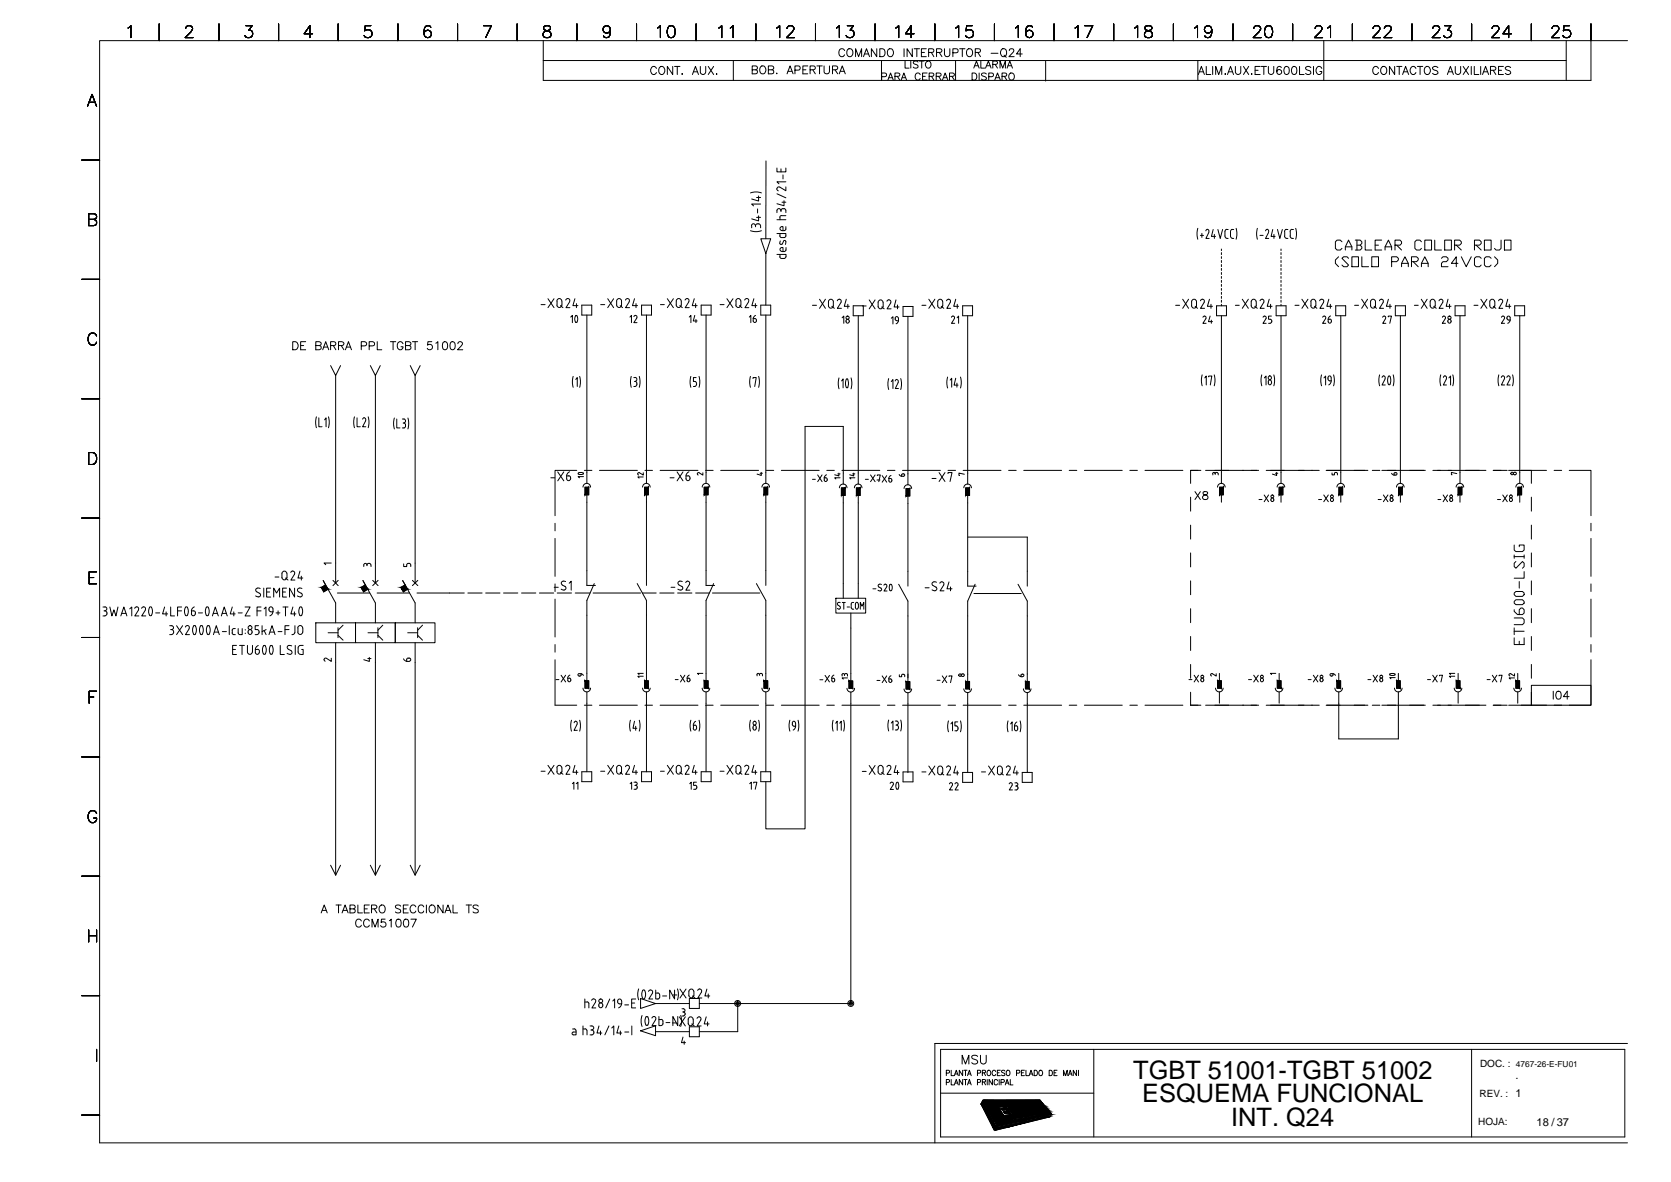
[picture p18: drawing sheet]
<svg xmlns="http://www.w3.org/2000/svg" width="420mm" height="297mm" viewBox="0 0 420 297" stroke-linecap="round" stroke-linejoin="round" font-family="sans-serif">
<defs><g id="words">
<g font-size="6.4">
<text x="284.9" y="271">TGBT 51001-TGBT 51002</text>
<text x="287.2" y="277">ESQUEMA FUNCIONAL</text>
<text x="309.6" y="283.1">INT. Q24</text>
</g>
<g font-size="2.8">
<text x="381" y="271.2">.</text>
<text x="386.4" y="282.9">18 / 37</text>
</g>
<g font-size="2.5">
<text x="372.1" y="268.2">DOC. :</text>
<text x="372" y="275.7">REV. : 1</text>
<text x="371.7" y="282.8">HOJA:</text>
</g>
<text font-size="2.1" x="381.2" y="268.2">4767-26-E-FU01</text>
</g></defs>
<g fill="none" stroke="#000" stroke-width=".25">
<path d="M32.2 7l.7-.6v3.1M40 6v4.2M46.7 7.2v-.2a.93 .93 0 0 1 1.1-.6 .74 .74 0 0 1 .4 1.2l-1.6 1.9h1.9M55.1 6v4.2M61.8 6.4h1.6l-.8 1.2a.96 .96 0 0 1 .9 1.1 .96 .96 0 0 1-1.2 .8l-.5-.2-.3-.4M70 6v4.2M78.6 8.5h-2.1l1.4-2.1v3.1M85 6v4.2M93.2 6.4h-1.4l-.1 1.4a1.06 1.06 0 0 1 1.6-.1 1.06 1.06 0 0 1-.2 1.6 1.06 1.06 0 0 1-1.5-.4M100.1 6v4.2M108.3 6.9a.84 .84 0 0 0-1.3-.3 2.34 2.34 0 0 0 0 2.7 .93 .93 0 0 0 1.4-.4 .93 .93 0 0 0-.6-1.3 .93 .93 0 0 0-1.2 .9M115 6v4.2"/>
<path d="M121.6 6.4h2l-1.5 3.1M130 6v4.2M136.6 15.2h257.2M136.8 6.6l-.1 .6a1.67 1.67 0 0 0 1.4 .7 .82 .82 0 0 1 .5 .9 .82 .82 0 0 1-.8 .7h-.5a.85 .85 0 0 1-.8-1 .85 .85 0 0 1 .9-.7l.8-.3 .2-.6a1.11 1.11 0 0 0-1.6-.3zM145.1 6v4.2M153.5 7.5a.93 .93 0 0 1-1.3 .8 .93 .93 0 0 1-.4-1.5 .93 .93 0 0 1 1.5 .1 2.66 2.66 0 0 1-.2 2.4 .94 .94 0 0 1-1.3-.3M160 6v4.2M165 17.2a.74 .74 0 0 0-.8-.5 .74 .74 0 0 0-.6 .8v.5a.74 .74 0 0 0 .6 .7 .74 .74 0 0 0 .8-.5M165.3 7l.8-.6v3.1M165.8 17a.75 .75 0 0 1 .9-.3 .75 .75 0 0 1 .5 .8v.5a.76 .76 0 0 1-.8 .7 .76 .76 0 0 1-.8-.7zM168.2 6.6a.94 .94 0 0 1 1.4 .4 2.57 2.57 0 0 1-.3 2.3 .97 .97 0 0 1-1.4-.4 2.39 2.39 0 0 1 .3-2.3zM169.1 16.7v2l-1.3-2v2"/>
<path d="M169.6 16.7h1.4M170.3 16.7v2M171.4 18.6h.2l-.1 .1zM174.1 18.7l.8-2 .7 2M174.4 18h.9M175 6v4.2M176.1 16.7l.1 1.7a.7 .7 0 0 0 .7 .3 .7 .7 0 0 0 .5-.6v-1.4M178.1 16.7l1.3 2M179.4 16.7l-1.3 2M180.1 18.6h.2l-.1 .1zM180.7 7l.8-.6v3.1M183.6 7l.7-.6v3.1"/>
<path d="M184.4 15.2v5M189.1 17.5l1.2-.1 .1-.2-.1-.5-1.2-.1v2l1.3-.2v-.7l-.4-.2M190.1 6v4.2M191.4 16.7a.94 .94 0 0 1 1.2 .9 .94 .94 0 0 1-1.2 .9l-.4-.7 .1-.8zM193.2 17.5l1.1-.1 .2-.2v-.4l-.4-.2h-.9v2h.9a.51 .51 0 0 0 .5-.6 .51 .51 0 0 0-.5-.5M195.3 7l.7-.6v3.1M195.3 18.4v.2zM197.9 7.2v-.2a.93 .93 0 0 1 1.1-.6 .74 .74 0 0 1 .5 1.2l-1.7 1.9h2M197.9 18.6l.8-2 .7 2M198.1 17.9h1M199.9 17.6h.8a.53 .53 0 0 0 .5-.5 .53 .53 0 0 0-.5-.5h-.8v2M201.9 17.5h.7"/>
<path d="M203.1 16.6h-1.2v2h1.2M203.7 17.5l1.1-.1 .2-.2-.2-.5-1.1-.1v2M204.4 17.5l.6 1.1M205 6v4.2M205.4 16.6h1.3M206.1 16.6v2M207.2 16.6v1.4a.69 .69 0 0 0 .7 .6 .69 .69 0 0 0 .7-.6v-1.4M209.3 17.5l1.2-.1 .1-.2-.1-.5-1.2-.1v2M210 17.5l.6 1.1M210.3 7l.8-.6v3.1M211 18.6l.8-2 .7 2M211.3 17.9h.9"/>
<path d="M212.4 12.7a.74 .74 0 0 0-.9-.5 .74 .74 0 0 0-.6 .8v.5a.74 .74 0 0 0 .6 .7 .74 .74 0 0 0 .9-.4M213 6.4h1.6l-.8 1.2a.96 .96 0 0 1 1 1.1 .96 .96 0 0 1-1.3 .8l-.5-.2-.2-.4M213.1 12.5a.92 .92 0 0 1 1.3 .2 .92 .92 0 0 1-.2 1.2 .72 .72 0 0 1-.8 .3 .72 .72 0 0 1-.5-.7zM215.1 14.2v-2l.8 2 .7-2v2M217.1 14.2l.8-2 .7 2M217.4 13.6h.9M220 6v4.2M220.5 12.2v2l-1.4-2v2M221.2 12.2h.7a1.06 1.06 0 0 1 .7 1 1.06 1.06 0 0 1-.7 1h-.7zM221.6 15.2v5M221.7 19.3l1-.1 .2-.3-.1-.4-1.1-.2v1.8M223.3 12.5a.92 .92 0 0 1 1.3 .2 .92 .92 0 0 1-.2 1.2 .72 .72 0 0 1-.8 .3 .72 .72 0 0 1-.5-.7z"/>
<path d="M223.5 19.5h.9M225 19.2l1.1-.1 .2-.4-.5-.4h-.8v1.8M225.2 7l.8-.6v3.1M225.6 19.2l.7 .9M226.9 19.5h.8M227.3 12.2v2M227.6 15.3v1.8h1M229 15.3v1.8M229.4 12.2v2l-1.3-2v2M229.8 8.5h-2.1l1.4-2.1v3.1M229.9 12.2h1.3M230.5 12.2v2"/>
<path d="M230.8 15.6l-.4-.3-.8 .3 .2 .4 .9 .4 .1 .2v.3l-.4 .2-.8-.2M231.2 15.3h1.2M231.4 18.8a.65 .65 0 0 0-.8-.5 .65 .65 0 0 0-.5 .7v.4a.65 .65 0 0 0 .5 .7 .65 .65 0 0 0 .8-.4M231.7 13.2h.7M231.8 15.3v1.8M232 19.2h.6M232.9 12.2h-1.2v2h1.2M233.1 15.4a.83 .83 0 0 1 1 .8 .83 .83 0 0 1-1 .8l-.4-.6v-.4zM233.1 18.3h-1.1v1.8h1.1M233.5 13.2l1.1-.1 .2-.3-.1-.4-1.2-.2v2M233.6 19.2l1-.1 .2-.2-.1-.4-1.1-.2v1.8M234.2 13.2l.6 1"/>
<path d="M234.2 19.2l.6 .9M235.1 6v4.2M235.4 19.2l1.1-.1 .1-.4-.4-.4h-.8v1.8M235.5 13.2l1.1-.1 .2-.5-.5-.4h-.8v2M236 19.2l.6 .9M236.2 13.2l.6 1M237.2 19.5h.9M237.5 12.2v1.4a.68 .68 0 0 0 .7 .6 .68 .68 0 0 0 .6-.6v-1.4M238.7 19.2l1.1-.1 .2-.4-.5-.4h-.8v1.8M239.3 19.2l.7 .9M239.6 13.3l1.1-.1 .2-.3-.1-.5-1.2-.2v2M240.3 15.2v5"/>
<path d="M240.3 7l.7-.6v3.1M241.3 12.2h1.3M242 12.2v2M243.2 12.5a.92 .92 0 0 1 1.3 .2 .92 .92 0 0 1-.2 1.2 .72 .72 0 0 1-.8 .3 .72 .72 0 0 1-.5-.7zM244.4 18.3h.6a.95 .95 0 0 1 .6 .9 .95 .95 0 0 1-.6 .9h-.6zM244.5 6.4h-1.4l-.2 1.4a1.06 1.06 0 0 1 1.6-.1 1.06 1.06 0 0 1-.2 1.6 1.06 1.06 0 0 1-1.5-.4M244.8 17.1l.7-1.8 .7 1.8M245.1 16.5h.8M245.2 13.2l1.2-.1 .1-.3v-.4l-1.3-.2v2M245.9 13.2l.6 1M246.2 18.3v1.8M246.6 15.3v1.8h1"/>
<path d="M247.8 17.1l.7-1.8 .7 1.8M248 18.6l-.4-.3-.8 .3 .2 .4 1 .6v.3l-.4 .2-.8-.2M248.1 16.5h.8M248.6 19.3l1-.1 .2-.3-.1-.4-1.1-.2v1.8M249.2 13.4h1.7M249.6 16.2l1-.1 .2-.3-.1-.3-1.1-.2v1.8M250 6v4.2M250.2 16.2l.6 .9M250.4 19.5h.8M251.4 17.1v-1.8l.7 1.8 .7-1.8v1.8M251.8 12.5a.83 .83 0 0 1 1.1-.1 .83 .83 0 0 1 .2 1.1 .76 .76 0 0 1-.8 .8 .76 .76 0 0 1-.7-.8zM252 19.2l1-.1 .1-.2v-.4l-1.1-.2v1.8"/>
<path d="M252.5 13.9l.5 .5M252.5 19.2l.6 .9M253.2 17.1l.7-1.8 .7 1.8M253.5 16.5h.8M253.8 12.7l.4-.5 .5 .1 .2 .3-.1 .4-1.1 1.2h1.3M254 18.4a.84 .84 0 0 1 1.1 .8 .84 .84 0 0 1-1.1 .8l-.4-.6v-.4zM255.3 7l.8-.6v3.1M257 13.6h-1.4l.9-1.4v2M259.6 6.9a.85 .85 0 0 0-1.3-.3 1.72 1.72 0 0 0 .5 2.9 .94 .94 0 0 0 1-.9 .94 .94 0 0 0-.9-1 .94 .94 0 0 0-1 .9M262.9 15.4v5M265 6v4.2M270.3 7l.7-.6v3.1"/>
<path d="M272.7 6.4h2.1l-1.5 3.1M280 6v4.2M285.3 7l.7-.6v3.1M288 6.6a.6 .6 0 0 0 .3 1 1.25 1.25 0 0 1 1.5 1.3l-.2 .3a1.19 1.19 0 0 1-1.8-.3 .93 .93 0 0 1 .8-1.1l.9-.3 .1-.6a1.15 1.15 0 0 0-1.6-.3zM295 6v4.2M300.4 7l.7-.6v3.1M301.2 15.2v5M301.3 18.7l.8-2 .7 2M301.6 18h.9M303.3 16.7v2h1.1M304.7 7.5a.93 .93 0 0 1-1.3 .8 .93 .93 0 0 1-.4-1.5 .93 .93 0 0 1 1.5 .1 2.51 2.51 0 0 1-.3 2.4 .9 .9 0 0 1-1.2-.3M304.9 16.7v2"/>
<path d="M305.7 18.7v-2l.7 2 .8-2v2M308 18.6h.2l-.1 .1zM308.6 18.7l.8-2 .8 2M308.9 18h1M310 6v4.2M310.6 16.7l.2 1.7a.67 .67 0 0 0 .7 .3 .67 .67 0 0 0 .5-.6v-1.4M312.7 16.7l1.3 2M314 16.7l-1.3 2M314.6 18.6h.2l-.1 .1zM315.2 7.2v-.2a.93 .93 0 0 1 1.2-.6 .74 .74 0 0 1 .4 1.2l-1.7 1.9h2M315.6 17.7h.7M316.9 16.7h-1.3v2h1.3"/>
<path d="M317.1 16.7h1.4M317.8 16.7v2M318.4 6.6a.91 .91 0 0 1 1.4 .4 2.39 2.39 0 0 1-.2 2.3 1.02 1.02 0 0 1-1.5-.4 2.26 2.26 0 0 1 .3-2.3zM318.9 16.7l.1 1.7a.7 .7 0 0 0 .7 .3 .7 .7 0 0 0 .6-.6v-1.4M322.2 17a.58 .58 0 0 0-.6-.3 .58 .58 0 0 0-.5 .4 1.23 1.23 0 0 0 .5 1.6 .63 .63 0 0 0 .7-.5 .63 .63 0 0 0-.6-.7 .63 .63 0 0 0-.7 .5M323.1 16.8a.64 .64 0 0 1 1 .3 1.34 1.34 0 0 1-.5 1.6h-.2a1.26 1.26 0 0 1-.3-1.9zM325 16.8a.64 .64 0 0 1 1 .3 1.34 1.34 0 0 1-.5 1.6h-.2a1.26 1.26 0 0 1-.3-1.9zM325 6v4.2M326.8 16.7v2h1.1M329.6 17a.72 .72 0 0 0-.7-.3 .72 .72 0 0 0-.6 .5l.4 .4 .7 .2 .2 .6a.84 .84 0 0 1-1.3 0M330.3 16.7v2M330.7 7.2l.2-.6 .9-.2a.74 .74 0 0 1 .5 1.2l-1.8 1.9h2.1"/>
<path d="M332.3 17.2a.74 .74 0 0 0-.8-.5 .74 .74 0 0 0-.6 .8v.5a.72 .72 0 0 0 .7 .7 .72 .72 0 0 0 .7-.7h-.4M332.9 10.2v10M333.8 7l.7-.6v3.1M340 6v4.2M345.3 7.2l.1-.5 .4-.3h.6a.74 .74 0 0 1 .4 1.2l-1.7 1.9h2M346.6 17.2a.73 .73 0 0 0-.8-.5 .73 .73 0 0 0-.6 .8v.5a.73 .73 0 0 0 .6 .7 .73 .73 0 0 0 .8-.5M347.4 17l.1-.2a.76 .76 0 0 1 1.2 .7v.5a.76 .76 0 0 1-.8 .8 .76 .76 0 0 1-.7-.8zM348.1 7.2v-.2a.93 .93 0 0 1 1.1-.6 .73 .73 0 0 1 .5 1.2l-1.7 1.9h2M350.7 16.7v2l-1.3-2v2M351.2 16.7h1.3M351.8 16.7v2M352.7 18.7l.7-2 .8 2"/>
<path d="M353 18h.9M355 6v4.2M356 17.2a.74 .74 0 0 0-.8-.5 .74 .74 0 0 0-.6 .8v.5a.74 .74 0 0 0 .6 .7 .74 .74 0 0 0 .8-.5M356.4 16.7h1.3M357.1 16.7v2M358.3 17a.75 .75 0 0 1 .8-.3 .75 .75 0 0 1 .5 .8v.5a.76 .76 0 0 1-.7 .7 .76 .76 0 0 1-.8-.7zM360.2 7.2v-.2a.93 .93 0 0 1 1.2-.6 .74 .74 0 0 1 .4 1.2l-1.7 1.9h2M361.6 17a.75 .75 0 0 0-.8-.3 .75 .75 0 0 0-.6 .5l.4 .4 .7 .2 .3 .6a.89 .89 0 0 1-1.4 0M363.2 6.4h1.6l-.8 1.2a.97 .97 0 0 1 1 1.1 .97 .97 0 0 1-1.3 .8l-.5-.2-.2-.4M363.9 18.7l.8-2 .7 2M364.2 18h1M365.9 16.7l.1 1.7a.7 .7 0 0 0 .7 .3 .7 .7 0 0 0 .6-.6v-1.4"/>
<path d="M367.9 16.7l1.4 2M369.3 16.7l-1.4 2M369.9 16.7v2M370 6v4.2M370.7 16.7v2h1.1M372.3 16.7v2M372.8 18.7l.7-2 .8 2M373.1 18h.9M374.8 17.7l1.1-.1 .2-.3-.1-.4-.3-.2h-.9v2M375.2 7.2l.1-.5 .4-.3h.6a.74 .74 0 0 1 .5 1.2l-1.7 1.9h1.9M375.4 17.7l.7 1M376.8 17.7h.8"/>
<path d="M378 16.7h-1.2v2h1.2M379.8 17a.75 .75 0 0 0-.7-.3 .75 .75 0 0 0-.6 .5l.4 .4 .7 .2 .2 .6a.89 .89 0 0 1-1.3 0M380.1 8.5h-2.2l1.4-2.1v3.1M385 6v4.2M390.3 7.2l.1-.5 .4-.3h.6a.74 .74 0 0 1 .4 1.2l-1.7 1.9h2M393.8 10.2v10M394.7 6.4h-1.4l-.2 1.4a1.06 1.06 0 0 1 1.6-.1 1.06 1.06 0 0 1-.2 1.6 1.06 1.06 0 0 1-1.5-.4M400 6v14.2h-263.4v-10M409.2 10.2h-384.2v277h384.2M22 26.7l1.1-3 1.2 3M22.4 25.7h1.5M223.3 20.1l.6-1.8 .7 1.8"/>
<path d="M226.6 20.1l.7-1.8 .7 1.8M237 20.1l.6-1.8 .7 1.8M250.1 20.1l.7-1.8 .7 1.8M20.6 40.2h4.4M22.3 55.1l1.7-.1a.74 .74 0 0 0 0-1.1l-1.7-.2v3l1.7-.1a.86 .86 0 0 0 0-1.3l-.4-.2M188.7 58l1.4 .2 1.4-.2M188.7 48.5l1.4-.3 1.4 .3M189 56.7a.49 .49 0 0 1 .4-.5 .49 .49 0 0 1 .5 .5 .65 .65 0 0 1 .7-.5 .65 .65 0 0 1 .6 .5M189 56.7v.5M190 56.7v.3M190.2 54.6h1M190.2 49.6h1"/>
<path d="M190.5 52.5v1M190.7 54.2v1.3l-1.7-.5M190.7 49.2v1.3l-1.7-.5M191.2 51.3h-2.2l.5 .4M191.2 56.7v.5M192.6 40.4v19.6M195.3 47.4l.4 .6M195.4 58.7h2.2l-.1 .8-.3 .2M195.4 42.2v1h2.2v-1M195.4 55.2h2.2M195.4 48.7l2.2 1M196.1 59.3l.4 .4"/>
<path d="M196.1 54.6v.6M196.1 58.7v.6M196.3 52.9a.49 .49 0 0 0-.5-.5 .49 .49 0 0 0-.4 .5v.5M196.4 42.4v.8M196.5 54.2l-.4 .4M196.5 59.7h.7M196.5 54.2h1.1M196.6 50.8h1M196.9 52.4a.57 .57 0 0 0-.5 .8M196.9 52.5h.2M196.9 44v1M197.1 52.4l.4 .3 .1 .7"/>
<path d="M197.1 50.4v1.3l-1.7-.5M197.6 57l-.1 .7-.9 .3a.53 .53 0 0 1-.5-.7 .53 .53 0 0 1 .8-.3v1M197.6 47v.9l-1.7-.9-.4 .1-.1 .4M197.6 45.7h-2.2l.5 .5M301.2 57.4l-.2 1.4 .2 1.3M301.8 59.2h.8M302.2 58.6v1.1M303.2 58a.43 .43 0 0 1 .6-.3 .43 .43 0 0 1 .1 .7M303.9 58.4l-.7 1.5h.8M305 57.7l-.4 1.7h1M305.3 58.9v1M306.2 57.7l.6 2.2 .6-2.2"/>
<path d="M308 59.3l.1 .3 .3 .3M308.5 59.9h.3M308.8 57.7l-.4-.1-.3 .3-.1 1.4M309.4 59.3l.1 .3 .3 .3M309.9 59.9h.3M310.2 57.7l-.4-.1-.3 .3-.1 1.4M310.8 57.4l.2 1.4-.2 1.3M316.2 57.4l-.2 1.4 .2 1.3M316.8 59.2h.8M318.6 57.6l.4 .3-.1 .5M318.6 57.6l-.4 .4M319 58.4l-.8 1.5h.8"/>
<path d="M320 57.7l-.4 1.7h1M320.3 58.9v1M321.2 57.7l.6 2.2 .6-2.2M323 59.3v.3l.4 .3M323 58.2v1.1M323.4 57.6l-.4 .3v.3M323.5 59.9h.3M323.5 57.7h.3M324.4 59.3v.3l.4 .3M324.4 58.2v1.1M324.9 59.9h.3M325.2 57.7h-.6l-.2 .5"/>
<path d="M325.8 57.4l.2 1.4-.2 1.3M20.6 70.2h4.4M136 76.6h1.1M137.8 75.1l1.5 2.2M139.3 75.1l-1.5 2.2M140.1 75.7l-.1 1a.61 .61 0 0 0 .6 .6 .61 .61 0 0 0 .7-.6M140.9 76.8l.6 .5M141.3 75.6a.61 .61 0 0 0-.7-.6 .61 .61 0 0 0-.6 .6M141.3 75.7v1M142.8 75l-.6 .4M142.8 75l.4 .3v.5M143.2 75.8l-.9 1.5h1"/>
<path d="M143.5 79.7l.4-.4v1.8M144.6 75.1l-.6 1.7h1.3M144.7 79.4a1.07 1.07 0 0 0 .3 1.6l.1-.1a1.58 1.58 0 0 0 0-1.5M144.9 76.3v1M145.1 79.4h-.4M146.3 76.7h2.5v2.5h-2.5zM147.6 79.2v42.3M151 76.6h1M152.8 75.1l1.5 2.2M154.3 75.1l-1.5 2.2M155.1 75.7v1a.61 .61 0 0 0 .6 .6 .61 .61 0 0 0 .6-.6v-1M155.9 76.8l.6 .5"/>
<path d="M156.3 75.6a.61 .61 0 0 0-.6-.6 .61 .61 0 0 0-.6 .6M157.3 75.4a.5 .5 0 0 1 .6-.3 .5 .5 0 0 1 .3 .7M158.2 75.8l-.9 1.5h1M158.4 79.7l.4-.4v1.8M159.4 79.6a.4 .4 0 0 1 .5-.3 .4 .4 0 0 1 .2 .6l-.7 1.2h.8M159.5 75.1l-.5 1.7h1.3M159.9 76.3v1M161.3 76.7h2.5v2.5h-2.5zM162.5 79.2v42.3M166.1 76.6h.9M167.8 75.1l1.5 2.2M169.3 75.1l-1.5 2.2"/>
<path d="M170 75.7v1a.61 .61 0 0 0 .7 .6 .61 .61 0 0 0 .6-.6v-1M170.9 76.8l.7 .5M171.3 75.6a.61 .61 0 0 0-.6-.6 .61 .61 0 0 0-.7 .6M172.8 75l.4 .3v.5M172.8 75l-.5 .4M173.2 75.8l-.9 1.5h1M173.3 79.7l.4-.4v1.8M174.6 75.1l-.5 1.7h1.2M174.7 79.3l-.4 1.4h1M174.9 76.3v1M176.3 76.7h2.5v2.5h-2.5zM177.5 79.2v42.3"/>
<path d="M181 76.6h1.1M182.8 75.1l1.5 2.2M184.3 75.1l-1.5 2.2M185 76.7a.61 .61 0 0 0 .6 .6 .61 .61 0 0 0 .7-.6M185.1 75.7v1M185.9 76.8l.6 .5M186.3 75.6a.61 .61 0 0 0-.7-.6 .61 .61 0 0 0-.6 .6M186.3 75.7v1M187.8 75l-.6 .4M187.8 75l.4 .3v.5M188.2 75.8l-.9 1.5h1M188.4 79.7l.4-.4v1.8"/>
<path d="M189.6 75.1l-.6 1.7h1.3M189.9 76.3v1M190 79.3l-.4 .3-.2 .5M191.3 60h2.5l-1.2 3.7zM191.3 76.7h2.5v2.5h-2.5zM192.6 63.7v13M192.6 79.2v42.3M195.4 63.9h2.2v.6M196.1 64.5l.4 .5M196.1 63.9v.6M196.2 60.6a.46 .46 0 0 0-.2 .5 .46 .46 0 0 0 .6 .3l.4-.8M196.5 65h.7"/>
<path d="M196.6 63.2a.52 .52 0 0 1-.5-.7 .52 .52 0 0 1 .8-.3v1M196.6 63.2h.7M197 60.6l.2-.2 .4 .2-.1 .8M197.6 64.5l-.4 .5M197.6 62.8l-.4 .4M197.6 62.2v.6M204.3 76.7h1M206.1 75.2l1.4 2.3M207.5 75.2l-1.4 2.3M208.3 76.8v-1a.61 .61 0 0 1 .6-.6 .61 .61 0 0 1 .6 .6v1M208.3 76.8a.61 .61 0 0 0 .6 .6 .61 .61 0 0 0 .6-.6M209.2 77l.6 .5"/>
<path d="M210.5 75.6a.5 .5 0 0 1 .7-.4 .5 .5 0 0 1 .3 .7l-.9 1.6h1M211.7 79.9l.5-.5v1.9M212.8 75.2l-.5 1.8h1.3M213.2 76.5v1M215.8 79.3v42.4M217.1 76.8v2.5h-2.6v-2.5l3.3 .1M218.6 75.4l1.4 2.2M220 75.4l-1.4 2.2M221.7 77.1l.6 .5M222 76a.61 .61 0 0 0-.6-.6 .61 .61 0 0 0-.6 .6v1a.61 .61 0 0 0 .6 .6 .61 .61 0 0 0 .6-.6M222.1 76v1M223.5 75.4l.3 .1 .2 .5-1 1.6h1.1"/>
<path d="M223.5 75.3l-.5 .4M224.1 80l.4-.4v1.8M225.3 75.4l-.5 1.7h1.2M225.7 76.6v1M225.9 80a.41 .41 0 0 0-.6-.4 .41 .41 0 0 0-.2 .6M225.9 80a1.15 1.15 0 0 1-.6 1.4M227.1 77h2.5v2.5h-2.5zM228.3 79.5v42.3M231.8 76.7h1M233.5 75.2l1.6 2.3M235.1 75.2l-1.6 2.3M235.8 76.8a.61 .61 0 0 0 .6 .6 .61 .61 0 0 0 .6-.6"/>
<path d="M236.7 77l.6 .5M237 75.8a.61 .61 0 0 0-.6-.6 .61 .61 0 0 0-.6 .6v1M237.1 75.8v1M238 75.6a.5 .5 0 0 1 .7-.4 .5 .5 0 0 1 .2 .7l-.8 1.6h.9M239.2 79.7a.4 .4 0 0 1 .6-.2 .4 .4 0 0 1 .2 .5M240.3 75.2l-.5 1.8h1.2M240.7 79.9l.3-.5v1.9M240.7 76.5v1M242 76.8h2.5v2.5h-2.5zM243.3 79.3v42.4M295.6 76.7h1M297.4 75.2l1.5 2.3"/>
<path d="M298.9 75.2l-1.5 2.3M299.6 76.8v-1a.61 .61 0 0 1 .6-.6 .61 .61 0 0 1 .6 .6v1M299.6 76.8a.61 .61 0 0 0 .6 .6 .61 .61 0 0 0 .6-.6M300.5 77l.6 .5M301.8 75.6a.5 .5 0 0 1 .7-.4 .5 .5 0 0 1 .3 .7M302.5 79.7a.4 .4 0 0 1 .5-.2 .4 .4 0 0 1 .2 .5M302.8 76l-.9 1.5h1M304.1 75.2l-.5 1.8h1.3M304.3 79.4l-.4 1.4h1M304.5 76.5v1M305.9 76.8h2.5v2.5h-2.5zM307.1 62.6v.4"/>
<path d="M307.1 63.5v.5M307.1 64.5v.5M307.1 65.5v.5M307.1 66.5v.5M307.1 67.5v.5M307.1 68.5v.5M307.1 69.5v.4M307.1 70.5v.5M307.1 71.5v.5M307.1 72.5v.5M307.1 73.5v.5M307.1 74.5v.5"/>
<path d="M307.1 75.5v.5M307.1 76.5v.3M307.1 79.3v42.2M310.6 76.7h1M312.4 75.2l1.5 2.3M313.9 75.2l-1.5 2.3M314.6 76.8a.61 .61 0 0 0 .6 .6 .61 .61 0 0 0 .6-.6M315.5 77l.6 .5M315.8 75.8a.61 .61 0 0 0-.6-.6 .61 .61 0 0 0-.6 .6v1M315.9 75.8v1M316.8 75.6a.5 .5 0 0 1 .7-.4 .5 .5 0 0 1 .3 .7l-.9 1.6h1M317.6 79.7a.4 .4 0 0 1 .5-.2 .4 .4 0 0 1 .2 .5"/>
<path d="M319.1 75.2l-.5 1.8h1.3M319.5 76.5v1M319.7 79.4h-.7v.8l.6 .1 .2 .4-.1 .3-.3 .2M320.9 76.8h2.5v2.5h-2.5zM322.1 62.6v.4M322.1 63.5v.5M322.1 64.5v.5M322.1 65.5v.5M322.1 66.5v.5M322.1 67.5v.5M322.1 68.5v.5M322.1 69.5v.4"/>
<path d="M322.1 70.5v.5M322.1 71.5v.5M322.1 72.5v.5M322.1 73.5v.5M322.1 74.5v.5M322.1 75.5v.5M322.1 76.5v.3M322.1 79.3v42.2M325.6 76.7h1M327.3 75.2l1.6 2.3M328.9 75.2l-1.6 2.3M329.6 75.8a.61 .61 0 0 1 .6-.6 .61 .61 0 0 1 .6 .6l.1 1"/>
<path d="M329.6 76.8a.61 .61 0 0 0 .6 .6 .61 .61 0 0 0 .6-.6M329.6 75.8v1M330.5 77l.6 .5M331.8 75.6a.52 .52 0 0 1 .7-.4 .52 .52 0 0 1 .3 .7l-.9 1.6h1M332.6 79.7a.4 .4 0 0 1 .5-.2 .4 .4 0 0 1 .2 .5M334.1 75.2l-.5 1.8h1.3M334.5 76.5v1M334.6 79.4l-.5 .3-.1 .5M335.9 76.8h2.5v2.5h-2.5zM336.6 64.5l-.8 .8v.9l.8 .8M337.1 79.3v42.2M337.4 60.8l-.4-.5h-.8l-.4 .5v1.6l.4 .4h.8l.4-.4"/>
<path d="M338.3 62.8v-.8l.8-1.7 .8 1.7v.8M338.3 62h1.6M339.1 64.9l-.4-.4h-.9l-.4 .4 1.7 1.7-.4 .4h-.9l-.4-.4M339.9 64.5h1.7v2.5h-1.7zM340.6 76.7h1M340.8 60.3h1.2l.4 .5v.4l-.4 .4M341.2 61.6h.8l.4 .4v.4l-.4 .4h-1.2M341.2 60.3v2.5M342.4 75.2l1.5 2.3M342.4 64.5v2.5h1.7M343.3 60.3v2.5h1.6M343.9 75.2l-1.5 2.3"/>
<path d="M344.6 76.8v-1a.61 .61 0 0 1 .6-.6 .61 .61 0 0 1 .6 .6v1M344.6 76.8a.61 .61 0 0 0 .6 .6 .61 .61 0 0 0 .6-.6M344.9 64.5h1.7v2.5h-1.7zM345.5 77l.6 .5M345.8 61.6h.8M346.8 75.6a.5 .5 0 0 1 .7-.4 .5 .5 0 0 1 .3 .7M347.4 60.3h-1.6v2.5h1.6M347.6 79.7a.4 .4 0 0 1 .6-.2 .4 .4 0 0 1 .2 .5M347.8 76l-.9 1.5h1M348.3 62.8v-.8l.8-1.7 .8 1.7v.8M348.3 62h1.6M349.1 79.6v-.2h.8l-.5 1.9"/>
<path d="M349.1 75.2l-.5 1.8h1.3M349.5 76.5v1M349.9 65.8h1.3l.4-.5v-.4l-.4-.4h-1.3v2.5M350.8 61.6h1.2l.4-.4v-.4l-.4-.5h-1.2v2.5M350.8 76.8h2.6v2.5h-2.6zM351.2 61.6l1.2 1.2M352.1 79.3v42.2M352.4 67v-.8l.9-1.7 .8 1.7v.8M352.4 66.2h1.7M354.9 65.8h1.3l.4-.5v-.4l-.4-.4h-1.3v2.5M355.3 65.8l1.3 1.2M355.6 76.7h1"/>
<path d="M357.4 75.2l1.4 2.3M357.4 60.8l-.4-.5h-.8l-.4 .5v1.6l.4 .4h.8l.4-.4M357.4 67v-.8l.9-1.7 .8 1.7v.8M357.4 66.2h1.7M358.3 60.3h1.6v2.5h-1.6zM358.8 75.2l-1.4 2.3M359.6 76.8a.61 .61 0 0 0 .6 .6 .61 .61 0 0 0 .6-.6M360.5 77l.6 .5M360.8 60.3v2.5h1.6M360.8 75.8a.61 .61 0 0 0-.6-.6 .61 .61 0 0 0-.6 .6v1M360.9 75.8v1M361.8 75.6a.5 .5 0 0 1 .7-.4 .5 .5 0 0 1 .3 .7l-.9 1.6h1"/>
<path d="M362.4 64.9l.4-.4h.9l.4 .4v.4l-.4 .5h-.9l-.4 .4v.8h1.7M362.7 79.7a.4 .4 0 0 1 .5-.2 .4 .4 0 0 1 .2 .5M363.2 60.3h1.7v2.5h-1.7zM364.1 75.2l-.5 1.8h1.3M364.5 76.5v1M365.7 61.6h1.3l.4-.4v-.4l-.4-.5h-1.3v2.5M365.9 76.8h2.5v2.5h-2.5zM366.2 61.6l1.2 1.2M366.6 66.2h-1.7l1.3-1.7v2.5M367.1 79.3v42.2M367.4 64.5l1.3 2.5 1.2-2.5M370.6 76.7h1"/>
<path d="M370.7 61.6h1.3l.4-.4v-.4l-.4-.5h-1.3v2.5M371.2 61.6l1.2 1.2M372.3 75.2l1.6 2.3M372.4 64.9l-.4-.4h-.8l-.5 .4v1.7l.5 .4h.8l.4-.4M373.2 60.3h1.7v2.5h-1.7zM373.9 75.2l-1.6 2.3M374.6 76.8v-1a.61 .61 0 0 1 .6-.6 .61 .61 0 0 1 .6 .6l.1 1M374.6 76.8a.61 .61 0 0 0 .6 .6 .61 .61 0 0 0 .6-.6M374.9 64.9l-.4-.4h-.8l-.5 .4v1.7l.5 .4h.8l.4-.4M375.5 77l.6 .5M375.8 64.5l.8 .8v.9l-.8 .8M376.8 75.6a.52 .52 0 0 1 .7-.4 .52 .52 0 0 1 .3 .7l-.9 1.6h1"/>
<path d="M377.4 60.3v2.1l-.4 .4h-.8l-.4-.4M377.5 79.7a.4 .4 0 0 1 .6-.2 .4 .4 0 0 1 .2 .5M378.3 60.3h1.6v2.5h-1.6zM379.1 75.2l-.5 1.8h1.3M379.5 76.5v1M380.9 76.8h2.5v2.5h-2.5zM382.1 79.3v42.2M24.3 84.4a1.09 1.09 0 0 0-1.3-.7 1.09 1.09 0 0 0-.8 1.2 1.3 1.3 0 0 0 .2 1.4 1.3 1.3 0 0 0 1.5 .3l.4-.6M73.6 85.9h.7a1.08 1.08 0 0 1 .7 1 1.08 1.08 0 0 1-.7 1h-.7zM75.6 86.8h.8M76.9 85.9h-1.3v2h1.3M79.4 86.8h1.1l.3-.3-.1-.4-.4-.2h-.9v2h.9a.53 .53 0 0 0 .5-.5 .53 .53 0 0 0-.5-.6"/>
<path d="M81.1 87.9l.8-2 .8 2M81.4 87.2h1M83.1 91.9l1.3 2.5 1.2-2.5M83.1 86.8h1.2l.1-.3v-.4l-.4-.2h-.9v2M83.8 86.8l.6 1.1M84.4 94.4v52.1M85.1 86.8h1.2l.2-.6-.5-.3h-.9v2M85.8 86.8l.7 1.1M86.9 87.9l.7-2 .8 2M87.1 87.2h1M90.8 86.9h.9a.54 .54 0 0 0 .5-.7l-.5-.3h-.9v2M92.8 86.9h.9l.5-.4a.53 .53 0 0 0-.5-.6h-.9v2"/>
<path d="M93.1 91.9l1.3 2.5 1.2-2.5M94.4 94.4v52.1M94.9 85.9v2h1.1M98.2 85.9h1.3M98.8 85.9v2M101.3 86.4a.73 .73 0 0 0-.8-.5 .73 .73 0 0 0-.6 .7v.5a.72 .72 0 0 0 .7 .8 .72 .72 0 0 0 .7-.8h-.5M102 86.8h1.1l.2-.3-.1-.4-.3-.2h-.9v2h.9a.53 .53 0 0 0 .4-.5 .53 .53 0 0 0-.4-.6M103.2 91.9l1.2 2.5 1.2-2.5M103.7 85.9h1.3M104.4 85.9v2M104.4 94.4v52.1M108.6 85.9h-1l-.1 .9a.7 .7 0 0 1 1.1-.1 .7 .7 0 0 1-.2 1.1 .7 .7 0 0 1-1-.3"/>
<path d="M109.6 86.2l.5-.3v2M111.5 86a.63 .63 0 0 1 1 .2 1.39 1.39 0 0 1-.5 1.7h-.2a1.34 1.34 0 0 1-.3-1.9zM113.4 86a.63 .63 0 0 1 1 .2 1.39 1.39 0 0 1-.5 1.7h-.2a1.34 1.34 0 0 1-.3-1.9zM115.1 86.4l.4-.5h.4l.4 .3-.3 .7-1 1h1.4M144.1 94.6l-.2 1.4 .2 1.3M144.8 95.3l.3-.4v2.2M145.8 94.6l.2 1.4-.2 1.3M158.7 94.6l-.2 1.4 .2 1.3M159.4 94.9l.3-.1a.5 .5 0 0 1 .4 .5 .5 .5 0 0 1-.4 .5M159.4 97.1h.4M159.5 95.9a.63 .63 0 0 1 .6 .5 .63 .63 0 0 1-.4 .7M160.7 94.6l.2 1.4-.2 1.3"/>
<path d="M173.7 94.6l-.2 1.4 .2 1.3M174.4 97.1h.3M174.7 95.9l.4 .4M175 80.3v.8M175 94.9h-.6v1h.3M175.1 96.6l-.4 .5M175.2 96.4v.2M175.8 94.6l.2 1.4-.2 1.3M188.7 94.6l-.2 1.4 .2 1.3M189.3 95.1v-.2h.8l-.3 2.2M189.4 80.1v.5a.45 .45 0 0 0 .5 .4 .45 .45 0 0 0 .4-.5 .45 .45 0 0 0-.5-.4M189.4 80.1h.4"/>
<path d="M190.8 94.6l.2 1.4-.2 1.3M211 95l-.2 1.3 .2 1.4M211.6 95.7l.4-.5v2.3M212.7 80.6a.41 .41 0 0 1 .6-.2 .41 .41 0 0 1 0 .7 .41 .41 0 0 1-.6-.3M212.8 80.7v.1M212.8 95.4l-.2 1.1 .2 .8 .2 .2 .2-.2 .1-.8-.2-1.1M213.2 95.3l-.2-.1-.2 .1M214 95l.2 1.3-.2 1.4M223.5 95.1l-.2 1.4 .2 1.4M224.1 95.9l.4-.5v2.2M225.1 80.2l.2 .3 .6 .1M225.5 95.4l.3 .2v.5"/>
<path d="M225.5 95.3l-.4 .4M225.8 96.2l-.7 1.4h.8M226.5 95.1l.2 1.4-.2 1.4M238.3 94.8l-.2 1.3 .2 1.4M238.9 95.5l.4-.4v2.2M240 80.1l-.7 1.2h.8M240.3 95.1l-.4 1.7h1M240.6 96.3v1M241.5 94.8l.2 1.3-.2 1.4M302.3 94.2l-.2 1.4 .2 1.4M302.9 95l.4-.5v2.2M303.2 80.1l-.7 1.2h.8"/>
<path d="M303.9 94.7v-.2h.8l-.4 2.2M304.6 80.4v.9M305.3 94.2l.2 1.4-.2 1.4M317.3 94.2l-.2 1.4 .2 1.4M317.9 95l.4-.5v2.2M318.3 80.1l-.7 1.2h.8M318.9 96l.2-.5a.55 .55 0 0 1 .6 .6 .55 .55 0 0 1-.6 .5l-.2-.4M318.9 96v.2M319 81.3h.4M320.3 94.2l.2 1.4-.2 1.4M332.3 94.2l-.2 1.4 .2 1.4M332.9 95l.4-.5v2.2"/>
<path d="M333.3 80.1l-.7 1.2h.8M333.9 95.2l.4 .5M333.9 95v.2M334 80.2v.6a.41 .41 0 0 0 .4 .4 .41 .41 0 0 0 .4-.5M334 80.2h.5l.3 .4M334.3 95.7h.4M334.7 95a1.58 1.58 0 0 1-.6 1.7M334.7 94.9l-.4-.4-.4 .4M335.3 94.2l.2 1.4-.2 1.4M346.9 94.2l-.2 1.4 .2 1.4M347.5 94.8a.43 .43 0 0 1 .6-.3 .43 .43 0 0 1 .1 .7l-.7 1.5h.8M348.4 80.1l-.7 1.2h.8"/>
<path d="M349.1 94.6l.2-.1a1.75 1.75 0 0 1 0 2.2l-.2-.1-.2-.8zM350.3 94.2l.2 1.4-.2 1.4M362.3 94.2l-.2 1.4 .2 1.4M362.9 94.8a.43 .43 0 0 1 .6-.3 .43 .43 0 0 1 .2 .7l-.8 1.5h.8M363.4 80.1l-.7 1.2h.8M364.3 95l.4-.5v2.2M365.3 94.2l.2 1.4-.2 1.4M376.9 94.2l-.2 1.4 .2 1.4M377.9 94.5l-.4 .3M377.9 94.5l.3 .1 .1 .4-.8 1.7h.8M378.3 80.1l-.8 1.2h.8M378.9 94.8a.44 .44 0 0 1 .6-.3 .44 .44 0 0 1 .2 .7l-.8 1.5h.8"/>
<path d="M379.3 80.4a.45 .45 0 0 1-.5-.4 .45 .45 0 0 1 .4-.5 .45 .45 0 0 1 .5 .4 1.15 1.15 0 0 1-.6 1.3M379.3 80.4h.4M380.3 94.2l.2 1.4-.2 1.4M20.6 100.2h4.4M22.3 113.7h1a1.62 1.62 0 0 1 1 1.5 1.62 1.62 0 0 1-1 1.5h-1zM79.6 104.7l-.2 1.4 .2 1.4M80.2 105v2.2h.8M81.6 105.5l.4-.5v2.2M82.6 104.7l.2 1.4-.2 1.4M89.1 104.7l-.2 1.4 .2 1.4M89.8 105v2.2h.8M91.2 105.3a.43 .43 0 0 1 .6-.2 .43 .43 0 0 1 .1 .6"/>
<path d="M91.9 105.8l-.7 1.4h.8M92.6 104.7l.2 1.4-.2 1.4M99.2 105l-.2 1.4 .2 1.4M99.8 105.3v2.2h.8M101.2 105.3h.4a.5 .5 0 0 1 .4 .5 .5 .5 0 0 1-.4 .5M101.4 106.3h.2M101.6 106.3a.66 .66 0 0 1 .4 .6 .66 .66 0 0 1-.4 .6h-.4M102.6 105l.2 1.4-.2 1.4M140.2 118.6l1.6 2.2M141.8 118.6l-1.6 2.2M142.9 119.6l.4 .1 .1 .4M143 119.6h-.5v.7a.49 .49 0 0 0 .5 .5 .49 .49 0 0 0 .5-.5"/>
<path d="M143.2 118.6l-.5 .4-.2 .6M145 118.2h-5.4v11.4M145.4 119.1l.6 .2 .6-.2M145.4 118.9l.6-.2 .6 .2M145.4 118.8v.3M146.6 118.8v.3M146.7 119.8h-1.3l.3 .3M146.9 118.2h1.9M150.7 118.2h9.6M160.8 118.8l-.4 .1 .2 .5M161.7 119.9h-1.3l.3 .3M161.7 118.8v.6l-.8-.6"/>
<path d="M162.2 118.2h1.9M166 118.2h9.5M170.3 118.6l1.4 2.2M171.7 118.6l-1.4 2.2M173 119.6a.56 .56 0 0 1 .5 .7 .56 .56 0 0 1-.9 .2l-.1-.9h.5M173.2 118.6l-.5 .4-.2 .6M175.8 118.8l-.4 .1 .2 .5M176.7 118.8v.6l-.9-.6M177.4 118.2h1.9M181.2 118.2h9.5M191.1 118.9h.6M191.4 118.7v.8l-1-.4"/>
<path d="M192.6 118.2h1.9M196.5 118.2h9.5M205.6 119.4l1.1 1.6M206.7 119.4l-1.1 1.6M207.8 119.3l-.4 .3-.1 .5M207.9 118.2h1.9M210.6 119.1h.6M210.9 118.9v.7l-1-.3M211.7 118.2h9.5M214.4 119.1h.6M214.7 118.9v.7l-1.1-.3M218.9 119.4l1.1 1.6"/>
<path d="M220 119.4l-1.1 1.6M220.6 119.5v-.1h.7l-.3 1.6M221.8 119.5l1.2 1.7M223 119.5l-1.2 1.7M223.1 118.2h1.9M224 119.5l-.4 .3-.1 .5M226.1 119.2l.6 .5M226.9 118.2h9.6M227.2 119.1l.2 .1-.1 .4-.6 .1v-.3M227.2 119.1h-.3l-.2 .3M236.1 118.8l1.5 2.2M237.6 118.8l-1.5 2.2"/>
<path d="M238.4 119v-.2h1l-.5 2.2M238.4 118.2h1.9M242.2 118.2h9.5M242.5 119.2l-1.4-.3v.6h.2M253.6 118.2h1.9M257.4 118.2h9.5M268.8 118.2h1.9M272.7 118.2h9.5M284.1 118.2h1.9M287.9 118.2h9.5M299.3 118.2h1.9M301.9 118.2h-2.5v3.3"/>
<path d="M303.1 118.2h13.4M305.5 119l.3-.3 .3 .1 .2 .2M305.5 119.2v-.3l-.3-.2-.2 .2v.5M306.3 119.1v.3M318.4 118.2h13.3M320.7 118.9h.6M321 118.7v.8l-1.1-.4M333.4 118.2h10.5M334.9 118.8v.6h.6l.2-.6h.4l.2 .6M345 118.2h1.9M347.5 118.2h10.9M349.9 118.9l.6 .5"/>
<path d="M350.8 118.8l-.3 .3M350.8 118.8h.2M351 118.8l.2 .1-.1 .5h-.6v-.3M360.3 118.2h13.3M366.3 119l-1.4-.3v.6h.2M375.4 118.2h3.6M379.3 118.2h9.6M380.8 118.7l-.3 .3 .3 .3M380.9 118.7h.1M380.9 119.3h.1M381 118.7l.3 .3-.3 .3M382.5 118.2h2.5v3.3"/>
<path d="M390.8 118.2h1.9M394.6 118.2h5.4v11.4M20.6 130.2h4.4M138.5 120.1h1M139.6 131.5v1.9M139.6 135.3v9.5M143.5 120.1v.2M147.1 122.4h.9v1.9h-.9zM147.6 124.3v22.8h2.1M148.5 122.4a.95 .95 0 0 0-1-.9 .95 .95 0 0 0-.9 .9M162.1 122.4h.9v1.9h-.9zM162.5 124.3v22.8"/>
<path d="M163.5 122.4a.95 .95 0 0 0-1-.9 .95 .95 0 0 0-.9 .9M168.5 120.1h1M177.1 122.4h.9v1.9h-.9zM177.5 124.3v22.8h2.2M178.5 122.4a.95 .95 0 0 0-1-.9 .95 .95 0 0 0-.9 .9M192.1 122.4h.9v1.9h-.9zM192.6 124.3v22.8M193.5 122.4a.95 .95 0 0 0-1-.9 .95 .95 0 0 0-.9 .9M204.3 120.5h.7M207.2 120.6l.4 .4 .4-.4M207.2 120.1h.6l.2 .3M207.2 120.1v.6"/>
<path d="M208 120.5v.2M211.2 120.1h-1.3l.3 .3M211.6 122.6h.9v1.9h-.9zM212 121.7v-14.5h-9.6v101.1h-9.8v-11.9M212 124.5v25.8M213 122.6a.95 .95 0 0 0-1-1 .95 .95 0 0 0-.9 1M215 120.1h-1.4l.3 .3M215.3 122.6h1v1.9h-1zM215.8 124.5v25.8M216.7 122.6a.95 .95 0 0 0-.9-1 .95 .95 0 0 0-1 1M217.6 120.5h.7M220.5 120.6h.8"/>
<path d="M223.9 120.2l.3 .4M223.9 120.2h-.4l.1 .8 .4 .1 .2-.3M224.3 120.6v.2M227.8 122.8h1v1.8h-1zM228.3 124.6v22.7M229.2 122.8a.95 .95 0 0 0-.9-1 .95 .95 0 0 0-1 1M234.3 120.2h1.1M242.8 122.6h1v1.9h-1zM243.3 124.5v22.8h2.1M243.3 135h15v12.3M244.2 122.6a.95 .95 0 0 0-.9-1 .95 .95 0 0 0-1 1M299.4 124.9v3.6"/>
<path d="M299.4 132v3.5M299.4 139v3.5M300.5 123.5l1.3 2M301.8 123.5l-1.3 2M302.6 123.6l-.1 .4 .3 .3a.71 .71 0 0 1 .8 .3 .71 .71 0 0 1-.1 .8l-.6 .1-.4-.2a.73 .73 0 0 1 .1-.8 .73 .73 0 0 1 .7-.2 .39 .39 0 0 0 .3-.3 .39 .39 0 0 0-.1-.4zM306.6 122.4h1v1.9h-1zM307.1 124.3v1.9M308 122.4a.95 .95 0 0 0-.9-.9 .95 .95 0 0 0-1 .9M316.6 125.5h.7M317.9 124.4l1.1 1.7M319 124.4l-1.1 1.7M319.6 125.7a.39 .39 0 0 1 .3-.5 .39 .39 0 0 1 .4 .5"/>
<path d="M319.6 125.7l.3 .3 .4-.3M321.6 122.4h1v1.9h-1zM322.1 124.3v1.9M323 122.4a.95 .95 0 0 0-.9-.9 .95 .95 0 0 0-1 .9M331.5 125.5h.8M332.9 124.4l1.1 1.7M334 124.4l-1.1 1.7M334.5 125.7a.41 .41 0 0 1 .4-.5 .41 .41 0 0 1 .4 .5M334.5 125.7l.4 .3 .4-.3M336.7 122.4h.9v1.9h-.9zM337.1 124.3v1.9M338.1 122.4a.95 .95 0 0 0-1-.9 .95 .95 0 0 0-.9 .9"/>
<path d="M346.5 125.5h.8M347.8 124.4l1.2 1.7M349 124.4l-1.2 1.7M349.5 125.7l.4 .3 .4-.3M350.3 125.5l-.4-.3-.3 .1-.1 .4M350.3 125.5v.2M351.6 122.4h1v1.9h-1zM352.1 124.3v1.9M353 122.4a.95 .95 0 0 0-.9-.9 .95 .95 0 0 0-1 .9M361.6 125.5h.7M362.9 124.4l1.1 1.7M364 124.4l-1.1 1.7"/>
<path d="M364.5 125.7l.4 .3 .3-.3M364.6 125.5v.2M365.2 125.5l-.3-.3-.4 .3M365.3 125.5v.2M366.6 122.4h1v1.9h-1zM367.1 124.3v1.9M368 122.4a.95 .95 0 0 0-.9-.9 .95 .95 0 0 0-1 .9M376.5 125.5h.8M377.9 124.4l1.1 1.7M379 124.4l-1.1 1.7M379.5 125.7l.4 .3 .4-.3M380.3 125.5l-.4-.3-.3 .1-.1 .4"/>
<path d="M380.3 125.5v.2M380.7 137v1.2l.5 .4h1.6l.4-.4v-1.2h-1.2v.4M380.7 139.5v.8M380.7 139.9h2.5M381.7 122.4h.9v1.9h-.9zM382.1 124.3v1.9M383.1 122.4a.95 .95 0 0 0-1-.9 .95 .95 0 0 0-.9 .9M383.2 139.5v.8M385 124.9v3.6M385 132v3.5M385 139v3.5M400 131.5v1.9"/>
<path d="M400 135.3v9.5M22.4 145.1h1.2M24.3 143.7h-1.9v3h1.9M25.9 152.5h.5M26.1 153.5a.55 .55 0 0 1 .8 .5M26.4 152.5a.49 .49 0 0 1 .5 .5 .49 .49 0 0 1-.5 .5M26.9 154.3l-.3 .4-.7 .1M26.9 154v.3M27.6 152.5l.5 2.3 .5-1.5 .6 1.5 .5-2.3M30.4 154.8l.7-2.3 .8 2.3M30.6 154.1h1.1M32.6 153l.5-.5v2.3"/>
<path d="M33.9 152.9a.5 .5 0 0 1 .6-.4 .5 .5 0 0 1 .3 .7M34.8 153.3l-.9 1.5h1M35.6 152.9a.5 .5 0 0 1 .7-.4 .5 .5 0 0 1 .2 .7M36.6 153.3l-1 1.5h1M37.7 152.5h.2a1.53 1.53 0 0 1 0 2.2 1.66 1.66 0 0 1-.2-2.2zM39.1 154h1.1M41.4 152.5l-.5 1.8h1.2M41.8 153.8v1M42.7 157.2h.5M42.7 159.5h.5M42.9 152.5v2.3h1M42.9 158.2h.3"/>
<path d="M43.1 157.2a.49 .49 0 0 1 .5 .5 .49 .49 0 0 1-.5 .5l.3 .1 .2 .4M43.6 159l-.2 .4h-.3M43.7 158.7v.3M44.4 157.2l1.5 2.3M44.6 153.5h1.1M45.7 152.5h-1.1v2.3M45.9 157.2l-1.5 2.3M46.6 157.6a.5 .5 0 0 1 .7-.4 .5 .5 0 0 1 .2 .7M47.1 152.6l.2 .8-.2 1.2M47.1 152.6l-.2-.1a1.53 1.53 0 0 0 0 2.2l.2-.1M47.6 158l-1 1.5h1.1M48.1 154.3a.49 .49 0 0 0 .5 .4 .49 .49 0 0 0 .5-.4"/>
<path d="M48.2 153.5l.8 .1 .1 .7M48.2 153.5v.8M48.6 159.4l.3 .1 .3-.1M48.7 159.3l-.3-1.2a.74 .74 0 0 1 .5-.9l.3 .1 .2 .8-.3 1.2M48.9 152.5l-.6 .4-.2 .6M49.9 154h1M50.4 159.4l.2 .1 .3-.1M50.4 157.3l-.2 .8 .2 1.2M50.9 157.3l.2 .8-.2 1.2M50.9 157.3l-.3-.1-.2 .1M52 152.5h.1a1.53 1.53 0 0 1 0 2.2 1.66 1.66 0 0 1-.1-2.2zM52.1 159.4l.3 .1 .2-.1"/>
<path d="M52.1 159.3l-.2-1.2a.74 .74 0 0 1 .5-.9l.2 .1 .3 .8-.3 1.2M53.4 154.8l.7-2.3 .8 2.3M53.6 154.1h1.1M53.7 159.5l.7-2.3 .7 2.3M53.9 158.8h1M55.7 154.8l.7-2.3 .7 2.3M55.9 154.1h1M55.9 158.7h1M57.6 157.2v2.3M58.4 159l.2 .4 .6 .1M58.4 152.5l-.5 1.8h1.2M58.4 158.4v.7"/>
<path d="M58.8 153.8v1M59.2 158h-.6l-.2 .4M59.9 158v1.3l.4 .2h.6v-1.5M59.9 154h1M61.6 152.5h1.3l-1.3 2.3h1.3M61.7 158.2v.1M61.7 159.1v.1M63.4 158.7a.52 .52 0 0 0-.7-.5 .52 .52 0 0 0-.3 .8 .49 .49 0 0 0 .5 .4 .49 .49 0 0 0 .5-.4M63.4 158.7v.3M64.2 159.5h.5M64.3 149.8l.7 .2M64.6 153.5h1"/>
<path d="M64.7 158.2a.63 .63 0 0 1 .4 .6 .63 .63 0 0 1-.4 .6M64.8 147.8l-.4 .2-.1 .4 1.2 1-.1 .4-.4 .2M64.8 147.8l.6 .1M65 157.2h-.8v1h.5M65.6 152.5h-1v2.3M65.9 157.2v2.3M66.3 147.8v2.2M66.4 153l.5-.5v2.3M66.4 158.5l.5 1M66.9 158.2l-1 .5M67 148.8h.8M67.6 159.5l.8-2.3 .8 2.3"/>
<path d="M67.9 158.8h1M68.1 147.8h-1.1v2.2h1.1M68.6 153.7a1.12 1.12 0 0 1-.7 1.1M68.6 153a.52 .52 0 0 0-.6-.5 .52 .52 0 0 0-.4 .8l.3 .4 .8 .1v-.8M68.8 150v-2.2l.7 1.2 .8-1.2v2.2M69.2 145h.9M69.4 154h1M69.9 153.5v1M69.9 158.7h1M70.9 145.1a.61 .61 0 0 0 .6 .6 .61 .61 0 0 0 .6-.6M71.1 148.8h.7M71.1 152.5h1.3"/>
<path d="M71.7 158.2h1M71.8 145.3l.6 .5M71.8 152.5v2.3M72 147.8h-.9v2.2h.9M72.1 144.1a.61 .61 0 0 0-.6-.6 .61 .61 0 0 0-.6 .6v1M72.2 144.2v.9M72.7 157.2h-1v2.3M73.1 143.9a.51 .51 0 0 1 .7-.3 .51 .51 0 0 1 .2 .7l-.9 1.5h1.1M73.4 159.5h.2M73.6 152.5l-.5 1.8h1.3M74 153.8v1M74.1 147.8v2.2l-1.3-2.2v2.2"/>
<path d="M74.1 159l-.1 .2-.4 .2M74.2 157.2v1.8M74.8 149.8l.7 .2M74.9 157.8a.61 .61 0 0 1 .6-.6 .61 .61 0 0 1 .6 .6v1a.64 .64 0 0 1-.6 .6 .64 .64 0 0 1-.6-.6M74.9 157.8v1M75.3 147.8l-.4 .2-.1 .4 1.2 1-.1 .4-.4 .2M75.3 147.8l.6 .1M75.4 143.5l-.5 1.8h1.2M75.5 152.5h.1a1.53 1.53 0 0 1 0 2.2 1.66 1.66 0 0 1-.1-2.2zM75.8 144.8v1M79.4 156.5h10v5h-10zM82.5 148.1l-1.1 .6-.6-1.1 1.1-.6-.6-1.1 3.1 5.6v5"/>
<path d="M82.5 159h2.5M83.3 141.5h-1.8l.4 .4M83.7 145.9l1.3 1.3M84.8 149h8.1M85 157.7v2.5M85 159.7l1.3 1.2M85 145.9l-1.3 1.3M86.3 157.1l-1.3 1.3M89.4 156.5h10v5h-10zM92.3 142v.2M92.3 142a.4 .4 0 0 0-.4-.4 .4 .4 0 0 0-.4 .4v.4M92.5 148.1l-1.1 .6-.6-1.1 1-.6-.5-1.1 3.1 5.6v5"/>
<path d="M92.5 159h2.5M92.7 141.6l-.4 .4M92.7 141.6h.3l.2 .4M93.3 142v.4M93.7 145.9l1.4 1.3M94.8 149h8.1M95 157.7v2.5M95 159.7l1.3 1.2M95.1 145.9l-1.4 1.3M96.3 157.1l-1.3 1.3M99.4 156.5h10v5h-10zM102.5 148.1l-1.1 .6-.6-1.1 1.1-.6-.7-1.1 3.2 5.6v5"/>
<path d="M102.5 159h2.5M102.7 141.6l-.4 .2v.6h-.8v-.7M102.7 141.6l.5 .2 .1 .6M103.7 145.9l1.4 1.3M104.8 149h11.9M105 157.7v2.5M105 159.7l1.2 1.2M105.1 145.9l-1.4 1.3M106.2 157.1l-1.2 1.3M117.6 149h3.6M122.1 149h3.6M126.6 149h3.6"/>
<path d="M131.1 149h3.6M135.6 149h3.6M139.3 147.6h1.1M139.6 146.7v1.9M139.6 150.6v9.5M140.1 149h3.6M141.1 148.1l.8 .2M141.4 147l.7 .4M141.6 146l.6 .1M141.6 146.1l-.5 .3 .3 .6M142 147.3l.3 .6-.5 .4M143.1 146.6l.5-.5v2.2"/>
<path d="M144.6 149h3.8M149.1 149h12M149.4 146.7l-1.8 4.2v20.2M160.2 146.7l2.3 4.2v20.2M161.5 149h3.5M165.9 149h3.6M168.7 147.6h1M170.4 149h3.6M170.4 148.1l.8 .2M170.8 147l.6 .4M170.9 146l.7 .1M170.9 146.1l-.4 .3 .2 .6"/>
<path d="M171.4 147.3l.3 .6-.5 .4M172.9 146.1l.5 .2v.5M172.9 146l-.5 .4M173.4 146.8l-.9 1.5h1M174.9 149h3.5M179.1 149h11.9M179.4 146.7l-1.9 4.2v20.2M190.2 146.7l2.4 4.2v20.2M210.2 150.3h7.5v3.8h-7.5zM210.8 152.1l.4 .3M211.1 152.4a.41 .41 0 0 1 .1 .6 .41 .41 0 0 1-.7-.1M211.3 151.5a.41 .41 0 0 0-.6 0 .41 .41 0 0 0 0 .6"/>
<path d="M211.8 151.4h.7M212.2 151.4v1.7M213 152.5h.6M213.9 154.1v17M214 152.6l.2 .4 .5 .1M214.7 151.4l-.6 .2-.1 1.1M215.8 151.8l-.2-.4h-.3l-.2 1.2 .3 .5 .4-.5M215.8 151.9v.7M216.3 153.1v-1.7l.4 .9 .5-.9v1.7M219.5 148h.7M220.8 148.3l.5 .2M221.2 146.8l-.3 .2-.1 .3 .9 .7-.1 .3-.3 .2"/>
<path d="M221.2 146.8l.4 .1M222.6 146.8l.4 .2-.1 .4M222.6 146.8l-.3 .3M223 147.4l-.7 1.1h.7M223.8 146.9a.9 .9 0 0 1 .6 .7 .9 .9 0 0 1-.4 .9l-.2-.1a1.59 1.59 0 0 1 0-1.5zM226 146.8l2.3 4.3v20.2M232.6 147.7h1M234.4 148.2l.7 .3M234.6 147.2l1 .6-.1 .5-.4 .1M235.5 146.3a.6 .6 0 0 0-.9 0 .6 .6 0 0 0 0 .9M236.8 146.2l-.5 .4M236.9 146.2l.3 .1 .1 .5-.9 1.7h.9"/>
<path d="M238.6 146.2l-.5 1.8h1.3M239 147.5v1M244.9 149.2h11.9M245.2 146.8l-1.9 4.3v20.2M256 146.8l2.3 4.3v20.2M299.4 146v3.5M299.4 153v3.5M299.4 159.9v3.6M380.7 155.3h2.1l.4 .4v.9l-.4 .4h-2.1M380.7 153.2v.4l.9 .8h1.2l.4-.3v-.9l-.4-.4h-.4l-.4 .4v1.2M380.7 151.1l.5-.4h1.6l.4 .4v.5l-.4 .3h-1.6l-.5-.3zM380.7 149l.5-.4h1.6l.4 .4v.5l-.4 .4h-1.6l-.5-.4z"/>
<path d="M380.7 157.8v1.7M380.7 158.6h2.5M381.2 141.1l-.5 .4v.9l.5 .4 1.6-1.7 .4 .4v.9l-.4 .4M382 146.1v1.7M383.2 143.7v1.6h-2.5M385 146v3.5M385 153v3.5M385 159.9v3.6M400 146.7v1.9M400 150.6v9.5M20.6 160.2h4.4M22.4 175.1h1.2"/>
<path d="M24.3 173.7h-1.9v3M58.5 163.2h.7M59.5 162.2h-1v2.3h1M60.2 162.2h1.3M60.9 162.2v2.3M62.2 162.2v1.6a.61 .61 0 0 0 .6 .6 .61 .61 0 0 0 .6-.6M63.5 162.2v1.6M64.2 163.2v.7a.49 .49 0 0 0 .5 .5 .49 .49 0 0 0 .5-.5M64.2 163.2h.5M64.7 163.2l.4 .1 .1 .4M64.9 162.2l-.5 .4-.2 .6M65.2 163.7v.3"/>
<path d="M66.2 162.3l.3-.1a1.53 1.53 0 0 1 0 2.2l-.3-.1M66.2 162.3l-.2 .8 .2 1.2M68.1 162.2h.1a1.53 1.53 0 0 1 0 2.2 1.66 1.66 0 0 1-.1-2.2zM70.5 162.2v2.3h1M72.2 164.2l.7 .2M72.5 163.2l.9 .6-.1 .5-.4 .1M72.7 162.2l-.5 .4 .3 .5M72.7 162.2l.6 .1M74.2 162.2v2.3M75.6 162.2l-.5 .2-.1 .4v1.3l.6 .3M75.6 162.2h.6M75.8 163.2h.4v1.3h-.6"/>
<path d="M83.3 165.4v.8l-1.2-.8a.4 .4 0 0 0-.6 .2 .4 .4 0 0 0 .3 .6M84.4 161.5v58.4M92.5 165.5h.8M92.9 165.2v1l-1.4-.4M94.4 161.5v58.4M101.5 165.6l.3 .4 .5 .2M102.7 165.4l-.4 .2v.6h.6a.4 .4 0 0 0 .4-.5 .4 .4 0 0 0-.6-.3M104.4 161.5v58.4M139.6 162v1.9M139.6 165.8v11.4h5.4M139.8 170.8h.7M141.1 169.7l1.1 1.7"/>
<path d="M142.2 169.7l-1.1 1.7M143.1 170.4a.42 .42 0 0 1 .4 .6 .42 .42 0 0 1-.7 .2v-.8h.4M143.3 169.7l-.4 .2-.2 .5M146.1 169.3v.4l-.3 .2M146.6 172.9a.95 .95 0 0 0 .9 1 .95 .95 0 0 0 1-1M146.7 169.7a.83 .83 0 0 0-1.4-.1l.2 .3h.3M146.9 177.2h1.9M147.1 171.1h.9v1.8h-.9zM147.6 173.9v20M150.7 177.2h9.6M161.6 172.9a.95 .95 0 0 0 .9 1 .95 .95 0 0 0 1-1M161.7 169.9h-1.3l.3 .4"/>
<path d="M161.7 169.2h-1.3l.3 .3M162.1 171.1h.9v1.8h-.9zM162.2 177.2h1.9M162.5 173.9v20M166 177.2h9.5M169.8 170.8h.7M171.1 169.7l1.1 1.7M172.2 169.7l-1.1 1.7M173.1 170.4a.42 .42 0 0 1 .4 .6 .42 .42 0 0 1-.7 .2l-.1-.2M173.1 170.4h-.3v.6M173.3 169.7l-.4 .2-.2 .5M176.6 172.9a.95 .95 0 0 0 .9 1 .95 .95 0 0 0 1-1"/>
<path d="M176.7 169.2h-1.3l.3 .3M177.1 171.1h.9v1.8h-.9zM177.4 177.2h1.9M177.5 173.9v20M181.2 177.2h9.5M191 169.5l-.2-.2h-.3l-.1 .6M191 169.6v.1M191.3 169.2l-.3 .3M191.3 169.3h.1M191.4 169.2l.3 .2v.5M191.6 172.9a.95 .95 0 0 0 .9 1 .95 .95 0 0 0 1-1M192.1 171.1h.9v1.8h-.9z"/>
<path d="M192.6 173.9v20M192.6 177.2h1.9M196.5 177.2h9.5M206.1 170.8h.8M207.5 169.7l1.1 1.7M207.9 177.2h1.9M208.6 169.7l-1.1 1.7M209.7 169.7l-.4 .2-.2 .5M209.9 170.8l-.2-.3-.5-.1 .1 .9h.4l.2-.5M211.7 177.2h9.5M212.3 169.6v.2M212.3 169.6l.2-.3h.4l.2 .6"/>
<path d="M212.3 169.6l-.1-.3h-.3l-.2 .6M213 173a.95 .95 0 0 0 .9 .9 .95 .95 0 0 0 1-.9M213.1 170.4h-1.4l.3 .3M213.5 171.1h.9v1.9h-.9zM213.9 173.9v78.3h-38.1M220.5 171h.8M221.8 169.9l1.2 1.6M223 169.9l-1.2 1.6M223.1 177.2h1.9M223.9 170.6l.3 .4M223.9 170.6h-.4l.1 .7 .4 .2 .2-.4M224 169.8l-.4 .3-.1 .5"/>
<path d="M224.3 171v.2M226.1 169.6v.5h.6v-.3M226.9 177.2h9.6M227 169.4l-.3 .3M227 169.5h.2M227.2 169.4l.3 .3M227.3 173.1a.95 .95 0 0 0 1 1 .95 .95 0 0 0 .9-1M227.5 169.8v.3M227.8 171.3h1v1.9h-1zM228.3 174.1v20.1M235.6 171h.8M236.9 169.9l1.2 1.6"/>
<path d="M238.1 169.9l-1.2 1.6M238.4 177.2h1.9M238.6 170v-.1h.8l-.4 1.6M242 169.3l-.3 .2v.3l.5 .2M242 169.4h.2M242.2 169.3l.3 .4-.3 .3M242.2 177.2h9.5M242.3 173.1a.95 .95 0 0 0 1 .9 .95 .95 0 0 0 .9-.9M242.8 171.3h1v1.8h-1zM243.3 174v20.1M253.6 177.2h1.9M256.1 169.6l.6 .4"/>
<path d="M256.8 169.5a.34 .34 0 0 1 .6 0 .34 .34 0 0 1-.3 .5l-.4 .1zM257.3 173.1a.95 .95 0 0 0 1 .9 .95 .95 0 0 0 .9-.9M257.4 177.2h9.5M257.8 171.3h1v1.8h-1zM258.3 174v20.1M268.8 177.2h1.9M272.7 177.2h9.5M284.1 177.2h1.9M287.9 177.2h9.5M298.9 170.8h.8M299.4 174l-.1 3.2h2.6M299.4 167v3.4"/>
<path d="M300.3 169.7l1.1 1.7M301.4 169.7l-1.1 1.7M303.1 177.2h13.4M304.9 169.3l-.5 .1 .2 .5M305.6 172.9a.95 .95 0 0 0 1 1 .95 .95 0 0 0 .9-1M305.8 169.3v.6l-.9-.6M306.1 171.1h1v1.8h-1zM306.6 169.2v1.9M306.6 173.9v2.8M313.9 170.8h.8M315.2 169.7l1.2 1.7M316.4 169.7l-1.2 1.7"/>
<path d="M317.7 170.8l-.2-.3a.42 .42 0 0 0-.6 .4 .42 .42 0 0 0 .7 .3l.1-.2M317.7 170.8v.2M318.4 177.2h13.3M320.7 172.9a.95 .95 0 0 0 .9 1 .95 .95 0 0 0 1-1M320.8 169.2h-1.4l.3 .3M321.2 171.1h.9v1.8h-.9zM321.6 169.2v1.9M321.6 173.9v2.8M328.9 170.8h.8M330.2 169.7l1.2 1.7M331.4 169.7l-1.2 1.7M333.4 177.2h10.5"/>
<path d="M334.6 169.3h.6v.3a.35 .35 0 0 1-.5 .3 .35 .35 0 0 1-.1-.6zM335.2 169.3l.6 .4M335.6 172.9a.95 .95 0 0 0 1 1 .95 .95 0 0 0 1-1M336.2 171.1h.9v1.8h-.9zM336.6 169.2v1.9M336.6 173.9v11.8h15v-11.8M343.9 170.8h.8M345 177.2h1.9M345.3 169.7l1.1 1.7M346.4 169.7l-1.1 1.7M347.5 177.2h10.9M349.5 169.6h-.1a.82 .82 0 0 1 1.4 0h-.1"/>
<path d="M349.5 169.6l.6 .2 .6-.2M350.6 172.9a.95 .95 0 0 0 1 1 .95 .95 0 0 0 .9-1M350.8 170.3h-1.4l.3 .3M351.1 171.1h1v1.8h-1zM351.6 169.2v1.9M358.9 170.8h.8M360.2 169.7l1.2 1.7M360.3 177.2h13.3M361.4 169.7l-1.2 1.7M361.9 169.9v-.2h.8l-.4 1.7M365.7 172.9a.95 .95 0 0 0 .9 1 .95 .95 0 0 0 1-1M365.8 169.9h-1.4l.3 .4"/>
<path d="M365.8 169.2h-1.4l.3 .3M366.2 171.1h.9v1.8h-.9zM366.6 169.2v1.9M366.6 173.9v2.8M373.9 170.8h.8M375.2 169.7l1.2 1.7M375.4 177.2h3.6M376.4 169.7l-1.2 1.7M376.9 169.9v-.2h.8l-.4 1.7M379.3 177.2h9.6M379.9 169.3l-.4 .1 .2 .5M380.6 172.9a.95 .95 0 0 0 1 1 .95 .95 0 0 0 1-1"/>
<path d="M380.7 160.3v1.7h2.5v-1.7M380.8 170.4h-1.3l.3 .3M380.8 169.3v.6l-.9-.6M381.2 171.1h.9v1.8h-.9zM381.6 169.2v1.9M381.6 173.9v2.8M382 161.1v.9M385 172.2h15v5h-15zM385 174v3.2h-2.5M385 167v3.4M390.6 173.7v2M390.8 177.2h1.9"/>
<path d="M391.5 173.8a.69 .69 0 0 1 1 .3 1 1 0 0 1-.7 1.6 1.25 1.25 0 0 1-.3-1.9zM394.5 175.1h-1.4l1-1.4v2M400 165.8v11.4h-5.4M400 162v1.9M20.6 190.2h4.4M136 193.8h1.1M137.8 192.3l1.5 2.3M139.3 192.3l-1.5 2.3M140.1 193l-.1 .9a.61 .61 0 0 0 .6 .6 .61 .61 0 0 0 .7-.6M140.9 194.1l.6 .5M141.3 192.9a.61 .61 0 0 0-.7-.6 .61 .61 0 0 0-.6 .6M141.3 193v.9"/>
<path d="M142.8 192.3l-.6 .4M142.8 192.3l.4 .3v.5M143.2 193.1l-.9 1.5h1M143.7 181l-.2 1.4 .2 1.3M143.9 196.9l.4-.3v1.7M144.4 181.6a.43 .43 0 0 1 .6-.3 .43 .43 0 0 1 .1 .7l-.8 1.5h.8M144.6 192.3l-.6 1.8h1.3M144.9 196.9l.4-.3v1.7M144.9 193.6v1M145.8 181l.2 1.4-.2 1.3M146.3 193.9h2.5v2.5h-2.5zM151 193.8h1"/>
<path d="M152.8 192.3l1.5 2.3M154.3 192.3l-1.5 2.3M155.1 193v.9a.61 .61 0 0 0 .6 .6 .61 .61 0 0 0 .6-.6v-.9M155.9 194.1l.6 .5M156.3 192.9a.61 .61 0 0 0-.6-.6 .61 .61 0 0 0-.6 .6M157.8 192.3l.3 .2 .2 .4-1 1.7h1M157.8 192.3l-.5 .4M158.4 196.9l.4-.3v1.7M158.5 181l-.2 1.4 .2 1.3M159.4 196.6h.4M159.4 198.3h.4M159.5 181.2l-.3 1.8h.9"/>
<path d="M159.5 192.3l-.5 1.8h1.3M159.6 197.4h.2M159.8 196.5a.4 .4 0 0 1 .4 .4 .4 .4 0 0 1-.4 .4l.4 .4v.4l-.4 .2M159.8 182.5v1M159.9 193.6v1M160.7 181l.2 1.4-.2 1.3M161.3 193.9h2.5v2.5h-2.5zM166.1 193.8h.9M167.8 192.3l1.5 2.3M169.3 192.3l-1.5 2.3M170 193v.9a.61 .61 0 0 0 .7 .6 .61 .61 0 0 0 .6-.6v-.9M170.9 194.1l.7 .5"/>
<path d="M171.3 192.9a.61 .61 0 0 0-.6-.6 .61 .61 0 0 0-.7 .6M172.8 192.3l.4 .3v.5M172.8 192.3l-.5 .4M173.2 193.1l-.9 1.5h1M173.4 196.9l.4-.3v1.7M173.7 181l-.2 1.4 .2 1.3M174.3 183l.4 .5 .4-.5M174.6 192.3l-.5 1.8h1.2M174.7 182.2l.3 .1 .1 .4M174.7 182.3h-.3v.7M174.8 197.3l.3 .2v.6l-.7 .2M174.9 193.6v1"/>
<path d="M174.9 181.3l-.4 .3-.2 .7M175.1 196.6h-.7v.8h.4M175.2 182.8v.2M175.8 181l.2 1.4-.2 1.3M176.3 193.9h2.5v2.5h-2.5zM181 193.8h1.1M182.8 192.3l1.5 2.3M184.3 192.3l-1.5 2.3M185 193.9a.61 .61 0 0 0 .6 .6 .61 .61 0 0 0 .7-.6M185.1 193v.9M185.9 194.1l.6 .5M186.3 192.9a.61 .61 0 0 0-.7-.6 .61 .61 0 0 0-.6 .6"/>
<path d="M186.3 193v.9M187.8 192.3l-.6 .4M187.8 192.3l.4 .3v.5M188.2 193.1l-.9 1.5h1M188.5 196.9l.4-.3v1.7M188.7 181l-.2 1.4 .2 1.3M189.3 183l.4 .5 .4-.5M189.3 182.8v.2M189.5 196.8v-.2h.8l-.4 1.7M189.6 192.3l-.6 1.8h1.3M189.9 193.6v1M190.1 182.7l-.4-.4-.4 .4"/>
<path d="M190.1 182.8v.2M190.8 181l.2 1.4-.2 1.3M191.3 193.9h2.5v2.5h-2.5zM198.6 181l-.2 1.4 .2 1.3M199.2 182l.4 .5M199.2 181.8v.2M199.6 182.5h.5M200 181.7l-.4-.5-.4 .5M200.1 181.8a1.55 1.55 0 0 1-.7 1.7M200.7 181l.2 1.4-.2 1.3M209.5 181l-.2 1.4 .2 1.3M210.1 181.8l.4-.6v2.3"/>
<path d="M211.1 181.8l.4-.6v2.3M212.1 181l.2 1.4-.2 1.3M216.8 193.9h1M218.6 192.4l1.4 2.2M220 192.4l-1.4 2.2M220.8 193v1a.61 .61 0 0 0 .6 .6 .61 .61 0 0 0 .6-.6M221.7 194.1l.6 .5M222 192.9a.61 .61 0 0 0-.6-.6 .61 .61 0 0 0-.6 .6M222.1 193v1M223 192.7a.5 .5 0 0 1 .7-.3 .5 .5 0 0 1 .2 .7M223.5 180.9l-.2 1.4 .2 1.4M223.8 196.9a.42 .42 0 0 1 .6-.3 .42 .42 0 0 1 .2 .6l-.8 1.2h.8"/>
<path d="M224 193.1l-1 1.5h1.1M224.1 181.7l.4-.5v2.2M225.1 181.2h.4a.5 .5 0 0 1 .4 .5 .5 .5 0 0 1-.4 .5M225.3 192.4l-.5 1.7h1.2M225.3 182.2a.47 .47 0 0 1 .6 .5M225.4 196.7a1.67 1.67 0 0 0 0 1.6M225.5 198.3h.3M225.7 193.6v1M225.8 196.7a1.67 1.67 0 0 1 0 1.6M225.8 196.7h-.3M225.9 183l-.2 .4h-.6M225.9 182.7v.3"/>
<path d="M226.5 180.9l.2 1.4-.2 1.4M227.1 194h2.5v2.5h-2.5zM231.8 194h1M233.5 192.5l1.6 2.2M235.1 192.5l-1.6 2.2M235.8 193.1v1a.61 .61 0 0 0 .6 .6 .61 .61 0 0 0 .6-.6M236.7 194.2l.6 .5M237 193.1a.61 .61 0 0 0-.6-.6 .61 .61 0 0 0-.6 .6M237.1 193.1v1M238 192.8a.51 .51 0 0 1 .7-.3 .51 .51 0 0 1 .2 .7M238.5 181.2l-.2 1.3 .2 1.4M238.7 197a.4 .4 0 0 1 .6-.3 .4 .4 0 0 1 .1 .6l-.7 1.2h.9"/>
<path d="M239 193.3l-.9 1.4h.9M239.1 181.9l.4-.5v2.3M240.1 183.7h.4M240.1 197a.4 .4 0 0 1 .6-.3 .4 .4 0 0 1 .1 .6M240.3 192.5l-.5 1.7h1.2M240.5 182.4a.64 .64 0 0 1 .4 .6 .64 .64 0 0 1-.4 .7M240.7 193.7v1M240.8 181.4h-.7v1h.4M240.9 197.3l-.8 1.2h.8M241.5 181.2l.2 1.3-.2 1.4M242 194.1h2.5v2.5h-2.5zM246.8 194h1"/>
<path d="M248.6 192.5l1.4 2.2M250 192.5l-1.4 2.2M250.8 194.1a.61 .61 0 0 0 .6 .6 .61 .61 0 0 0 .6-.6M250.8 193.1v1M251.7 194.2l.6 .5M252 193.1a.61 .61 0 0 0-.6-.6 .61 .61 0 0 0-.6 .6M252 193.1v1M253 192.8a.51 .51 0 0 1 .7-.3 .51 .51 0 0 1 .3 .7M253.5 181.2l-.2 1.3 .2 1.4M253.7 197a.4 .4 0 0 1 .6-.3 .4 .4 0 0 1 .2 .6M254 193.3l-.9 1.4h.9M254.1 181.9l.4-.5v2.3"/>
<path d="M254.5 197.3l-.7 1.2h.8M255.1 182.4l.2 1.2h.4l.2-.7M255.1 182.4h.4M255.2 196.7h.4M255.3 192.5l-.5 1.7h1.3M255.4 197.5h.2M255.5 182.4l.3 .1 .1 .4M255.5 196.7a.4 .4 0 0 1 .4 .4 .4 .4 0 0 1-.4 .4l.4 .4M255.7 193.7v1M255.7 181.4l-.4 .4-.2 .6M255.9 198.1l-.2 .4h-.5M256 197.9v.2"/>
<path d="M256.5 181.2l.2 1.3-.2 1.4M257 194.1h2.5v2.5h-2.5zM24.3 204.4a1.09 1.09 0 0 0-1.3-.7 1.09 1.09 0 0 0-.8 1.2 1.29 1.29 0 0 0 .2 1.4 1.29 1.29 0 0 0 1.5 .3l.4-.6v-.4h-.7M83.1 217.4l1.3 2.5 1.2-2.5M93.1 217.4l1.3 2.5 1.2-2.5M103.2 217.4l1.2 2.5 1.2-2.5M20.6 220.2h4.4M22.3 233.7v3M22.3 235.1h2M24.3 233.7v3M80.8 229.4l.7-2 .8 2M81.1 228.8h.9"/>
<path d="M84.5 227.4h1.3M85.1 227.4v2M86 229.4l.8-2 .7 2M86.3 228.8h.9M88 228.4l1.1-.1 .2-.3-.2-.5-1.1-.1v2l1.2-.2v-.6l-.4-.2M90 227.4v2h1.1M90.9 231.5a.74 .74 0 0 0-.9-.5 .74 .74 0 0 0-.6 .7 .83 .83 0 0 0 .3 1.1 .83 .83 0 0 0 1-.1l.2-.2M91.6 228.4h.8M92.9 227.4h-1.3v2h1.3M92.9 231.5a.74 .74 0 0 0-.9-.5 .74 .74 0 0 0-.6 .7 .84 .84 0 0 0 .3 1.1 .84 .84 0 0 0 1.1-.1l.1-.2M93.4 228.4l1.2-.1 .2-.5-.5-.4h-.9v2M93.5 233v-2l.8 2 .8-2v2"/>
<path d="M94.1 228.4l.7 1M95.7 227.5a1 1 0 0 1 1.2 .7 1 1 0 0 1-.6 1.2 1.04 1.04 0 0 1-1-.7 1.04 1.04 0 0 1 .4-1.2zM96.8 231h-.9l-.1 .8a.71 .71 0 0 1 1.1 .1 .71 .71 0 0 1-.2 1 .71 .71 0 0 1-1-.3M97.9 231.4l.5-.4v2M99.8 231.1a.69 .69 0 0 1 1 .3 1 1 0 0 1-.7 1.6 1.25 1.25 0 0 1-.3-1.9zM100.7 227.7a.73 .73 0 0 0-.7-.3 .73 .73 0 0 0-.6 .5l.2 .3 1 .4 .1 .3v.3l-.4 .2-.9-.2M101.4 228.4h.8M101.7 231.1a.69 .69 0 0 1 1 .3 1 1 0 0 1-.7 1.6 1.25 1.25 0 0 1-.3-1.9zM102.6 227.4h-1.2v2h1.2M103.3 231h1.4l-1 2M104.5 227.9a.74 .74 0 0 0-.8-.5 .74 .74 0 0 0-.6 .8 .84 .84 0 0 0 .3 1.1 .84 .84 0 0 0 1.1-.1v-.2M106.5 227.9a.72 .72 0 0 0-.8-.5 .72 .72 0 0 0-.6 .8 .83 .83 0 0 0 .3 1 .83 .83 0 0 0 1.1 0v-.2"/>
<path d="M107.2 227.4v2M108.3 227.5a.94 .94 0 0 1 1.1 .9 .94 .94 0 0 1-1.1 .9l-.4-.6 .1-.8zM111.4 227.4v2l-1.3-2v2M111.9 229.4l.7-2 .8 2M112.2 228.8h.9M113.9 227.4v2h1.1M117.2 227.4h1.4M117.9 227.4v2M120.3 227.7a.73 .73 0 0 0-.8-.3 .73 .73 0 0 0-.6 .5l.2 .3 1 .4 .2 .3v.3l-.5 .2-.9-.2M20.6 250.2h4.4M144 258.6h.4M144.4 258.5l.3 .3 .2 1.3h-.7a.36 .36 0 0 1-.4-.4 .36 .36 0 0 1 .4-.4h.7"/>
<path d="M146.6 258.6h.5M146.6 257.8v2.3M147.1 251.1v2.2M147.1 251.8h.5M147.1 258.5l.5 .5M147.6 259v1.1M147.6 251.8l.5 .4M148.1 252.2v1.1M148.4 257.8h.4M148.6 258.8h.2M148.8 257.8a.49 .49 0 0 1 .5 .5 .49 .49 0 0 1-.5 .5M148.8 258.8l.3 .1 .2 .4"/>
<path d="M149.3 251l-.5 .4M149.3 259.6l-.1 .2-.4 .3M149.3 251.1l.3 .1 .2 .4-1 1.7h1M149.3 259.3v.3M150.6 257.8l-.5 1.8h1.2M150.8 252.1a.55 .55 0 0 1 .8 .6 .55 .55 0 0 1-1 .3v-.5zM151 259.1v1M153.1 257.8l-1 2.3M153.3 251.1l-1 2.2M153.8 258.3l.5-.5v2.3M154.1 251.6l.4-.5v2.2M155.6 257.8l-.5 1.8h1.2"/>
<path d="M156 259.1v1M156.3 252.2a1.12 1.12 0 0 1-.8 1.1M156.3 251.5a.52 .52 0 0 0-.7-.4 .52 .52 0 0 0-.3 .7l.5 .5M156.3 251.6v.6l-.5 .1M157.1 252.5h1M157.1 259.3h1M158.8 252.1h.8M158.9 257.8v2.3M159.8 251.1h-1v2.2h1M160.6 248.5l-.3 1.4 .3 1.4M161.1 250.9l3.7 1.3-3.7 1.2zM161.1 259.1l3.7-1.3v2.5z"/>
<path d="M161.4 255.2l-.2 1.4 .2 1.3M161.6 250.9l.2 .2 .3-.2M162.1 248.9l.2 .8-.2 1.2M162.1 248.9l-.3-.1a1.55 1.55 0 0 0-.2 2.1M162.4 257.6l.3 .1 .2-.1M162.4 255.6l-.2 .8 .2 1.2M162.9 255.6l.2 .8-.2 1.2M162.9 255.6l-.2-.1-.3 .1M163.6 248.8l-.5 .4M163.6 248.8l.3 .1 .2 .5-1 1.7h1M163.9 255.8a.5 .5 0 0 1 .7-.3 .5 .5 0 0 1 .2 .7M164.8 252.2h8.5"/>
<path d="M164.8 259.3h8.5M164.9 248.8v2.3h.5M164.9 256.2l-1 1.5h1.1M164.9 249.6h.5M165.4 249.5l.4 .5M165.7 255.5v2.2h.6l.4-.4M165.7 256.2h.6M165.8 250.6l-.4 .5M165.9 250v.6M166.3 256.2l.4 .4M166.6 250.3h1M166.7 256.6v.7"/>
<path d="M167.5 257h.9M169.1 257.1h.9M169.2 250h1M169.6 248.8v2.3l-1.2-2.3v2.3M170.3 248.5l.3 1.4-.3 1.4M170.4 255.5v2.2l-1.2-2.2v2.2M170.8 255.5l1.5 2.3M171 248.6l1.5 2.2M171.1 255.2l.3 1.4-.3 1.3M171.5 253.5h.3a.4 .4 0 0 1 .4 .4 .4 .4 0 0 1-.4 .4M171.5 255.3h.4M171.6 254.3h.3"/>
<path d="M171.8 254.3l.4 .4M172.2 254.9l-.4 .4M172.3 254.7v.2M172.3 255.5l-1.5 2.3M172.5 248.6l-1.5 2.2M173.2 250.1a.61 .61 0 0 0 .6 .7 .61 .61 0 0 0 .6-.7M173.3 250.9h2.5v2.5h-2.5zM173.3 258h2.5v2.5h-2.5zM173.9 257.3l.7 .5M174.1 250.3l.6 .5M174.3 256.2a.61 .61 0 0 0-.6-.7 .61 .61 0 0 0-.7 .7v1a.61 .61 0 0 0 .7 .6 .61 .61 0 0 0 .6-.6M174.3 256.2v1"/>
<path d="M174.4 249.2a.61 .61 0 0 0-.6-.6 .61 .61 0 0 0-.6 .6v1M174.5 249.2v1M175.3 255.9a.5 .5 0 0 1 .6-.3 .5 .5 0 0 1 .3 .7l-.9 1.5h1M175.9 248.6l.4 .1 .1 .4-.9 1.7h1M175.9 248.5l-.5 .4M177.6 255.5l-.5 1.8h1.2M177.7 248.6l-.5 1.7h1.3M177.9 256.8v1M178.1 249.8v1M185.5 252.2v7.1h-9.7M24.3 263.7v3M148.4 260.1h.4"/>
<path d="M171.7 260.6l-.3 1.4h1M172 261.6v.8M236.5 263.7h172v22h-172zM236.5 274.7h38.5M237.9 272l.8-.1v-.5l-.8-.1v1.3M237.9 269.7l.8-.1v-.5l-.8-.1v1.3M239.2 271.3v1.3h.6M239.2 269v1.3h.6M240 272.6l.4-1.3 .5 1.3M240 270.3l.4-1.3 .5 1.3M240.1 272.2h.6M240.1 269.9h.6"/>
<path d="M241.9 267.4v-2.2l.9 2.2 .8-2.2v2.2M242 271.3v1.3l-.8-1.3v1.3M242 269v1.3l-.8-1.3v1.3M242.3 271.3h.8M242.3 269h.8M242.8 269v1.3M242.8 271.3v1.3M243.3 272.6l.4-1.3 .5 1.3M243.3 270.3l.4-1.3 .5 1.3M243.4 272.2h.6M243.4 269.9h.6M245.8 272l.7-.1v-.5l-.7-.1v1.3"/>
<path d="M245.8 269.7l.7-.1v-.5l-.7-.1v1.3M245.8 265.5a.85 .85 0 0 0-1.5 .2l.2 .3 1.1 .4a.52 .52 0 0 1 0 .9 .94 .94 0 0 1-1.3-.2M246.5 265.2v1.6a.72 .72 0 0 0 .8 .6 .72 .72 0 0 0 .7-.6v-1.6M247 271.9h.7v-.6h-.7v1.3M247 269.6h.7v-.6h-.7v1.3M247.1 276.6l3.4 6.7-.5 .7-3.3-6.6zM247.3 276.5h14.2l2.9 3.6-13.7 3zM247.4 271.9l.4 .7M247.4 269.6l.4 .7M247.6 277h.5a.29 .29 0 0 1 .4 .1 .29 .29 0 0 1-.1 .4h-.3l.3 .4h-.3zM248.1 277.1h.1M248.2 277.1h.1"/>
<path d="M248.2 277.1h-.3l.2 .2h.2l-.1-.1M248.2 277.1v.1M248.2 277.3h.1M248.2 277.2h.1M248.2 271.3v1.3M248.3 277.3h.1M248.4 269a.64 .64 0 0 1 .7 .6 .64 .64 0 0 1-.7 .7l-.2-.5zM249.2 277.1l-.3-.1 .2 .3 .1-.2M249.3 277.4l.1 .1M249.5 277.5l.2 .3h.2l-.2-.3M249.5 277.3l.1 .2M249.5 277.4l-.2-.4-.6-.1 .5 1 .2-.1-.2-.3h.1"/>
<path d="M249.5 271.3v1.3l-.8-1.3v1.3M249.8 276.9a.6 .6 0 0 1 .7 .3 .6 .6 0 0 1 0 .6l-.6-.4zM250 277h.1M250 277h.1a.36 .36 0 0 1 .4 .3 .36 .36 0 0 1-.2 .4zM250.3 269.3a.45 .45 0 0 0-.5-.3 .45 .45 0 0 0-.3 .5v.3a.46 .46 0 0 0 .3 .5 .46 .46 0 0 0 .5-.3M250.5 276.9l.6 .3-.1-.3h.2l.3 .9h-.2zM250.8 269.6h.4M250.8 271.6a.43 .43 0 0 0-.5-.3 .43 .43 0 0 0-.3 .5v.3a.44 .44 0 0 0 .3 .5 .44 .44 0 0 0 .5-.3M251 278.1h1.6l.3 .3-1.1 .1 .2 .4h1l.3 .3-1 .1 .3 .5 1-.1 .3 .4-1.6 .2zM251.2 271.3v1.3M251.4 276.9l.5-.1 .1 .2h-.3l.5 .3h-.2l.1 .3h.3l.1 .2h-.5zM251.5 269h-.7v1.3h.7"/>
<path d="M251.7 272l.7-.1 .1-.1-.1-.5h-.7v1.3M252.7 269.2l-.3-.2h-.4l-.1 .4 .6 .3 .2 .4-.3 .2-.6-.2M252.7 277l-.3-.2a.61 .61 0 0 0 .7 .8l-.2-.3M252.8 272.6l.4-1.3 .5 1.3M252.8 277.1l-.3-.1 .3 .6 .2-.2M252.9 272.2h.6M252.9 278.1l.5-.1 1.3 2h-.5zM253.2 269a.64 .64 0 0 1 .8 .6 .64 .64 0 0 1-.8 .7l-.2-.5zM253.5 277l-.3-.2a.57 .57 0 0 0-.1 .6 .57 .57 0 0 0 .5 .3l.1-.3M253.5 277.1l-.3-.1 .3 .5 .2-.2M253.6 276.8l.7 .8zM254 271.3v1.3h.7"/>
<path d="M254.2 276.8a.52 .52 0 0 1 .5 .2 .52 .52 0 0 1 0 .6l-.5-.3zM254.3 276.9l.4 .6zM254.4 278.6a.95 .95 0 0 1 1.4 .6l-.8 .1 .3 .3 .5-.2a.53 .53 0 0 1-.3 .6 .53 .53 0 0 1-.7-.3l-.3-.5zM254.7 276.8l.6 .4-.2-.4h.1l.5 .8-.6-.4 .3 .4h-.1zM254.8 278.7l.5 .2-.5 .1zM255.6 269.7l.7-.1 .1-.2-.1-.4h-.7v1.3M255.8 278.3a.92 .92 0 0 1 1.2 .4l-.7-.1a.49 .49 0 0 0 .6 .7l-.1-.3h.3a.45 .45 0 0 1 0 .7 .45 .45 0 0 1-.7-.1l-.6-.7-.1-.3zM256.8 269.6h.5M257.6 269h-.8v1.3h.8M257.9 279.1l.4 .4h-.4l-.3-.2M257.9 279.2l-.5-1-.5-.3h-.3l.3 .6h.1l.6 .9M258 269v1.3h.7"/>
<path d="M258 278.3l-.5-.1 .9 1.3 .4-.1-.5-.7 .1-.2M258 278.3h.1M258.1 278.1l-.1 .2M258.1 278.1h.1M258.2 278.1l.2 .4M258.4 278.5h.1M258.7 278.1a1.02 1.02 0 0 1 1.1 1.2 .99 .99 0 0 1-1.1-1.2zM258.8 270.3l.4-1.3 .5 1.3M258.9 278.3l.6 .2 .1 .6-.7-.3zM258.9 269.9h.6M259.2 277.6h.2l1.2 1.6h-.3zM259.7 279.4h.4l.1 .1h-.3l.1 .1 .3 .1 .2 .4-.3-.1-.2-.2 .3 .1-.4-.1z"/>
<path d="M259.9 279.3h.1M260 278h.2l.9 .9-.6-.9 .3-.1 .8 1.2-.4-.2v.2h-.3zM260 269a.69 .69 0 0 1 .9 .6 .69 .69 0 0 1-.9 .7zM260.5 280h.3zM260.8 279.3l.1 .1M260.8 279.3h-.1l.2 .3M260.9 277.9h.7l.2 .8h.4l.2 .2-.7 .1-.3-.9-.3 .1zM260.9 279.3l.1 .2M261 279.4l-.1 .1M261 277.2a3 3 0 0 1 2.2 2.5l-.4 .2M261 277.4a2.52 2.52 0 0 1 1.9 2.3M261.1 277.2l-5.3 .2 .1 .2 5.2-.2"/>
<path d="M261.1 279.4l-.3-.2-.3 .1 .6 .7h.1l-.2-.3M261.1 279.5l.1 .1M261.2 279.6h.1M261.2 279.6l.2 .3-.3-.2M261.2 279.2l.2-.1 .7 .7-.3 .1zM261.4 279.8l.2 .1zM261.4 269a.64 .64 0 0 1 .8 .6 .64 .64 0 0 1-.8 .7l-.2-.5zM262.1 279.7l.2 .1zM262.8 280l-9.3 1.7a3.2 3.2 0 0 1-3.7-3.3l.1-.4 .3 .1a2.07 2.07 0 0 0 .9 2.6l1 .6 .7 .1M262.8 279.7l-10 1.7M263.8 269a.69 .69 0 0 1 .8 .6 .69 .69 0 0 1-.8 .7zM265 269.6h.5"/>
<path d="M265.8 269h-.8v1.3h.8M267.4 270.3v-1.3l.5 1.3 .4-1.3v1.3M268.6 270.3l.5-1.3 .5 1.3M268.8 269.9h.6M270.7 269v1.3l-.8-1.3v1.3M271.2 269v1.3M275 263.7v22M370 263.7v22M409.2 262.2h-174.1v25M20.6 280.2h4.4M250.7 283.4l13.5-3-.3 .3-13.6 3.3zM252.8 281.4h.1"/>
<circle cx="213.1" cy="79.8" r=".4"/>
<circle cx="364.5" cy="79.8" r=".4"/>
<circle cx="319.3" cy="94.9" r=".45"/>
<circle cx="364.4" cy="80.7" r=".46"/>
<circle cx="380.2" cy="119" r=".32"/>
<circle cx="319.9" cy="124.7" r=".36"/>
<circle cx="334.9" cy="124.7" r=".36"/>
<circle cx="349.9" cy="124.7" r=".36"/>
<circle cx="364.9" cy="124.7" r=".36"/>
<circle cx="379.9" cy="124.7" r=".36"/>
<circle cx="62.9" cy="157.7" r=".49"/>
<circle cx="241.4" cy="169.7" r=".32"/>
<circle cx="302.2" cy="170.9" r=".43"/>
<circle cx="302.3" cy="170" r=".36"/>
<circle cx="317.3" cy="170" r=".36"/>
<circle cx="332.2" cy="170.9" r=".43"/>
<circle cx="332.3" cy="170" r=".36"/>
<circle cx="347.2" cy="170.9" r=".43"/>
<circle cx="347.3" cy="170" r=".36"/>
<circle cx="189.7" cy="181.7" r=".45"/>
<circle cx="151.1" cy="251.5" r=".49"/>
<circle cx="185.5" cy="252.2" r=".74"/>
<circle cx="185.5" cy="252.2" r=".44"/>
<circle cx="185.5" cy="252.2" r=".23"/>
<circle cx="213.9" cy="252.2" r=".74"/>
<circle cx="213.9" cy="252.2" r=".44"/>
<circle cx="213.9" cy="252.2" r=".23"/>
</g>
<g fill="#000" stroke="#000" stroke-width=".25">
<path d="M80.8 147.6h1.4l.3 .5zM80.8 147.6l1.1-.6 .3 .6zM90.8 147.6h1.4l.3 .5zM90.8 147.6l1-.6 .4 .6zM100.8 147.6h1.4l.3 .5zM100.8 147.6l1.1-.6 .3 .6zM247.1 276.6l.4 .8h-.8zM250.3 277.7h.2zM251.8 277.2h.3zM252.1 277.6h.3zM252.9 277.7h6.3zM253.7 277.7h5.5z"/>
<path d="M254.6 277.5h.1zM255 279.4h.6zM254.7 278.9h.5zM255.3 279.6h.2zM255.6 279.9h4.5zM256.9 278.5h.1zM257.2 278.2h.1zM258.3 278.5h.1zM259.7 277.9h1.2zM259.7 279.3h.2zM259.7 279.3h.1zM260.5 279.9h.2z"/>
<path d="M260.7 279.3h.2zM260.9 278.9h.2zM260.8 279.5h.2zM261 277.4h.1zM261 279.7h.1zM261.3 278.1h.1zM247.3 276.5h14.2zM261.4 279.8h.1zM261.8 278.7h.4zM261.8 279.7h.2zM249.7 283.4h.7l-.4 .6zM250 281.7h7.1l-6.4 1.4z"/>
<path d="M250.7 283.4l-.4 .6zM250.7 283.4h2.4l-2.8 .6zM262.9 280.7l1.3-.3-.3 .3z"/>
<path d="M148 122.4v1.9h-.9zM147.1 122.4v1.9l.9-1.9z"/>
<path d="M163 122.4v1.9h-.9zM162.1 122.4v1.9l.9-1.9z"/>
<path d="M178 122.4v1.9h-.9zM177.1 122.4v1.9l.9-1.9z"/>
<path d="M193 122.4v1.9h-.9zM192.1 122.4v1.9l.9-1.9z"/>
<path d="M212.5 122.6v1.9h-.9zM211.6 122.6v1.9l.9-1.9z"/>
<path d="M216.3 122.6v1.9h-1zM215.3 122.6v1.9l1-1.9z"/>
<path d="M228.8 122.8v1.8h-1zM227.8 122.8v1.8l1-1.8z"/>
<path d="M243.8 122.6v1.9h-1zM242.8 122.6v1.9l1-1.9z"/>
<path d="M307.6 122.4v1.9h-1zM306.6 122.4v1.9l1-1.9z"/>
<path d="M322.6 122.4v1.9h-1zM321.6 122.4v1.9l1-1.9z"/>
<path d="M337.6 122.4v1.9h-.9zM336.7 122.4v1.9l.9-1.9z"/>
<path d="M352.6 122.4v1.9h-1zM351.6 122.4v1.9l1-1.9z"/>
<path d="M367.6 122.4v1.9h-1zM366.6 122.4v1.9l1-1.9z"/>
<path d="M382.6 122.4v1.9h-.9zM381.7 122.4v1.9l.9-1.9z"/>
<path d="M80.8 147.6l.3 .5h1.4zM81.1 148.1h1.4l-1.1 .6z"/>
<path d="M90.8 147.6l.2 .5h1.5zM91 148.1h1.5l-1.1 .6z"/>
<path d="M100.8 147.6l.2 .5h1.5zM101 148.1h1.5l-1.1 .6z"/>
<path d="M147.1 171.1l.9 1.8v-1.8zM147.1 171.1l.9 1.8h-.9z"/>
<path d="M162.1 171.1l.9 1.8v-1.8zM162.1 171.1l.9 1.8h-.9z"/>
<path d="M177.1 171.1l.9 1.8v-1.8zM177.1 171.1l.9 1.8h-.9z"/>
<path d="M192.1 171.1l.9 1.8v-1.8zM192.1 171.1l.9 1.8h-.9z"/>
<path d="M213.5 171.1l.9 1.9v-1.9zM213.5 171.1l.9 1.9h-.9z"/>
<path d="M227.8 171.3l1 1.9v-1.9zM227.8 171.3l1 1.9h-1z"/>
<path d="M242.8 171.3l1 1.8v-1.8zM242.8 171.3l1 1.8h-1z"/>
<path d="M257.8 171.3l1 1.8v-1.8zM257.8 171.3l1 1.8h-1z"/>
<path d="M306.1 171.1l1 1.8v-1.8zM306.1 171.1l1 1.8h-1z"/>
<path d="M321.2 171.1l.9 1.8v-1.8zM321.2 171.1l.9 1.8h-.9z"/>
<path d="M336.2 171.1l.9 1.8v-1.8zM336.2 171.1l.9 1.8h-.9z"/>
<path d="M351.1 171.1l1 1.8v-1.8zM351.1 171.1l1 1.8h-1z"/>
<path d="M366.2 171.1l.9 1.8v-1.8zM366.2 171.1l.9 1.8h-.9z"/>
<path d="M381.2 171.1l.9 1.8v-1.8zM381.2 171.1l.9 1.8h-.9z"/>
<path d="M247.4 276.8h5zM247.4 276.8h5z"/>
<path d="M247.5 276.8h4.8zM247.5 276.8h4.8z"/>
<path d="M246.7 277.4l3.8 5.9-3-5.9zM246.7 277.4l3.8 5.9h-.9z"/>
<path d="M247.5 277l.6 .9zM247.5 277l.6 .9z"/>
<path d="M248 277.2h.2zM248 277.2h.2z"/>
<path d="M248.1 277.3h.1zM248.1 277.3h.1z"/>
<path d="M248.1 278h5zM248.1 278h5z"/>
<path d="M247.9 277.1h.2zM247.9 277.1h.2z"/>
<path d="M247.9 277.1h.3zM247.9 277.1h.3z"/>
<path d="M247.9 277.1h.3zM247.9 277.1h.3z"/>
<path d="M247.9 277.1h.3zM247.9 277.1h.3z"/>
<path d="M248 277.1l.2 .1zM248 277.1l.2 .1z"/>
<path d="M248 277.2h.2zM248 277.2h.2z"/>
<path d="M248 277.2h.3zM248 277.2h.3z"/>
<path d="M248.1 277.3h.1zM248.1 277.3h.2z"/>
<path d="M248 277.2l.3 .1zM248 277.2l.3 .1z"/>
<path d="M248 277.3h.3zM248 277.3h.3z"/>
<path d="M248 277.3h.3zM248 277.3h.3z"/>
<path d="M248.1 277.3h.2zM248.1 277.3h.2z"/>
<path d="M248.4 277.9h.8zM248.4 277.9h.8z"/>
<path d="M247.5 276.9h1.2zM247.5 276.9h1.6z"/>
<path d="M247.5 276.9l1.2 .1zM247.5 276.9l1.2 .1z"/>
<path d="M248.1 277h.6zM248.1 277h.6z"/>
<path d="M248.2 277h.5zM248.2 277h.5z"/>
<path d="M248.2 277h.5zM248.2 277h.5z"/>
<path d="M248.3 277h.4zM248.3 277h.4z"/>
<path d="M248.3 277h.4zM248.3 277h.4z"/>
<path d="M248.4 277h.3zM248.4 277h.3z"/>
<path d="M248.4 277l.3 .1zM248.4 277l.3 .1z"/>
<path d="M248.4 277.1h.4zM248.4 277.1h.4z"/>
<path d="M248.5 277.1l.3 .1zM248.5 277.1l.3 .1z"/>
<path d="M248.5 277.2h.3zM248.5 277.2h.3z"/>
<path d="M248.5 277.2l.4 .1zM248.5 277.2l.4 .1z"/>
<path d="M248.5 277.3h.4zM248.5 277.3h.4z"/>
<path d="M248.5 277.3l.4 .1zM248.5 277.3l.4 .1z"/>
<path d="M248.9 277h.2zM248.9 277h.2z"/>
<path d="M248.5 277.4h.4zM248.5 277.4h.4z"/>
<path d="M248.5 277.4l.4 .1zM248.5 277.4l.4 .1z"/>
<path d="M248.5 277.5h.4zM248.4 277.5h.5z"/>
<path d="M248.4 277.5h.6zM248.4 277.5h.6z"/>
<path d="M248.1 277.5l1.1 .4-.2-.4zM248.1 277.5l1.1 .4h-.8z"/>
<path d="M249 277.3h.3zM249 277.3h.3z"/>
<path d="M249 277.3h.3zM249 277.3h.3z"/>
<path d="M249.1 277.3h.2zM249.1 277.3h.2z"/>
<path d="M249.1 277.3h.1zM249.1 277.3h.1z"/>
<path d="M247.5 276.9h1.6zM247.5 276.9h1.7z"/>
<path d="M248.9 277h.3zM248.9 277h.3z"/>
<path d="M249.2 277.5h.1zM249.2 277.5h.1z"/>
<path d="M249.2 276.9h.6zM249.2 276.9h.6z"/>
<path d="M248.9 277h.3zM248.9 277h.3z"/>
<path d="M248.9 277l.3 .1zM248.9 277l.3 .1z"/>
<path d="M249.1 277.3h.1zM249.1 277.3h.1z"/>
<path d="M249.2 277.9h7.7zM249.2 277.9h7.7z"/>
<path d="M248.9 277.1h.3zM248.9 277.1h.3z"/>
<path d="M248.9 277.1h.3zM248.9 277.1h.3z"/>
<path d="M248.9 277.1l.4 .1zM248.9 277.1l.4 .1z"/>
<path d="M249.1 277.3h.1zM249.1 277.3h.2z"/>
<path d="M249.1 277.3h.1zM249.1 277.3h.1z"/>
<path d="M249 277.2h.3zM249 277.2h.3z"/>
<path d="M249 277.2h.3zM249 277.2h.3z"/>
<path d="M249 277.2l.3 .1zM249 277.2l.3 .1z"/>
<path d="M249 277.3h.3zM249 277.3h.3z"/>
<path d="M249.2 277.5h.2zM249.2 277.5h.2z"/>
<path d="M249.4 277.8h.3zM249.4 277.8h.3z"/>
<path d="M249.4 277.8h9.9zM249.4 277.8h9.9z"/>
<path d="M249.4 277h.4zM249.4 277h.4z"/>
<path d="M249.2 277.5h.2zM249.2 277.5h.2z"/>
<path d="M249.2 277.5h.2zM249.2 277.5h.2z"/>
<path d="M249.2 277.5h.3zM249.2 277.5h.3z"/>
<path d="M249.5 277.1h.3zM249.5 277.1h.3z"/>
<path d="M249.2 277.5l.5 .3-.2-.3zM249.2 277.5l.5 .3h-.3z"/>
<path d="M249.5 277.3h.4zM249.5 277.3h.4z"/>
<path d="M249.5 277.4h.4zM249.5 277.4h.4z"/>
<path d="M248.4 278.5l1.3 .3v-.3zM248.4 278.5l1.3 .3h-1.2z"/>
<path d="M248.5 278.8l1.3 .3-.1-.3zM248.5 278.8l1.3 .3h-1.1z"/>
<path d="M248.7 279.1l1.1 .2v-.2zM248.7 279.1l1.1 .2h-1z"/>
<path d="M249.4 277l.4 .1zM249.4 277l.4 .1z"/>
<path d="M248.3 278.4l1.4 .1 .1-.1zM248.3 278.4l1.4 .1h-1.3z"/>
<path d="M248.8 279.3l1.1 .2-.1-.2zM248.8 279.3l1.1 .2h-1z"/>
<path d="M249.2 276.9h.6zM249.2 276.9h.6zM249.2 276.9h.6zM249.2 276.9h.6z"/>
<path d="M249.2 276.9l.6 .1zM249.2 276.9l.6 .1z"/>
<path d="M249.3 277h.5zM249.3 277h.5z"/>
<path d="M249.3 277h.5zM249.3 277h.5z"/>
<path d="M249.3 277h.5zM249.3 277h.5z"/>
<path d="M249.4 277h.4zM249.4 277h.4z"/>
<path d="M249.5 277.1h.3zM249.5 277.1h.3z"/>
<path d="M249.5 277.1l.3 .1zM249.5 277.1l.3 .1z"/>
<path d="M249.5 277.2h.3zM249.5 277.2h.3z"/>
<path d="M249.5 277.2l.3 .1zM249.5 277.2l.3 .1z"/>
<path d="M249.5 277.3h.4zM249.5 277.3h.4z"/>
<path d="M247.5 276.9h2.4zM247.5 276.9h2.4z"/>
<path d="M247.5 276.9h2.4zM247.5 276.9h2.3z"/>
<path d="M249.5 277.3h.4zM249.5 277.3h.4z"/>
<path d="M249.5 277.3l.4 .1zM249.5 277.3l.4 .1z"/>
<path d="M249.9 277.8h.6zM249.9 277.8h.6z"/>
<path d="M249.9 277.8h9.4zM249.9 277.8h9.4z"/>
<path d="M248.9 279.5l1.1 .3-.1-.3zM248.9 279.5l1.1 .3h-1z"/>
<path d="M249.5 277.4h.4zM249.5 277.4h.4z"/>
<path d="M249.5 277.4l.5 .1zM249.5 277.4l.5 .1z"/>
<path d="M248.1 278l1.7 .4 .1-.4zM248.1 278l1.7 .4h-1.5z"/>
<path d="M249.6 277.5h.4zM249.6 277.5h.4z"/>
<path d="M247.5 276.8h2.5zM247.5 276.8l2.4 .1z"/>
<path d="M250 277h.1zM250 277h.1z"/>
<path d="M250 277.1h.2zM250 277.1h.2z"/>
<path d="M250 277.1h.2zM250 277.1h.2z"/>
<path d="M250 277.2h.3zM250 277.2h.3z"/>
<path d="M249.6 277.5h.4zM249.6 277.5h.4z"/>
<path d="M249.7 277.5l.3 .1zM249.7 277.5l.3 .1z"/>
<path d="M249 279.8l1.1 .2-.1-.2zM249 279.8l1.1 .2h-1z"/>
<path d="M249.7 277.6l.4 .1zM249.7 277.6l.4 .1z"/>
<path d="M250.1 277.3h.3zM250.1 277.3h.3z"/>
<path d="M250 277h.1zM250 277h.1z"/>
<path d="M250 277l.2 .1zM250 277l.2 .1z"/>
<path d="M249.8 277.7h.4zM249.8 277.7h.4z"/>
<path d="M250 277.1h.2zM250 277.1h.2z"/>
<path d="M250.2 277.5h.3zM250.2 277.5h.3z"/>
<path d="M250 277.1l.3 .1zM250 277.1l.3 .1z"/>
<path d="M249.8 277.7l.5 .1zM249.8 277.7l.5 .1z"/>
<path d="M250 277.2h.3zM250 277.2h.3z"/>
<path d="M250 277.2l.3 .1zM250 277.2l.3 .1z"/>
<path d="M250.3 277.6h.2zM250.3 277.6h.2z"/>
<path d="M249.8 277.8h.6zM249.8 277.8h.6z"/>
<path d="M250 277.3h.3zM250 277.3h.3z"/>
<path d="M250 277.3h.3zM250 277.3h.3z"/>
<path d="M250 277.3h.4zM250 277.3h.4z"/>
<path d="M250.1 277.3l.3 .1zM250.1 277.3l.3 .1z"/>
<path d="M249.8 277.8h.7zM249.8 277.8h.7z"/>
<path d="M250.1 277.4h.3zM250.1 277.4h.3z"/>
<path d="M250.1 277.4l.4 .1zM250.1 277.4l.4 .1z"/>
<path d="M250.2 277.5h.3zM250.2 277.5h.3z"/>
<path d="M250.2 277.5l.3 .1zM250.2 277.5l.3 .1z"/>
<path d="M250.2 277.6h.3zM250.2 277.6h.3z"/>
<path d="M250.3 277.6h.2zM250.3 277.6h.2z"/>
<path d="M250.3 277.6h.2zM250.3 277.6h.2z"/>
<path d="M250.3 277.6l.2 .1zM250.3 277.6l.2 .1zM250.3 277.7h.2z"/>
<path d="M250.1 276.9h.4zM250.1 276.9h.6z"/>
<path d="M250.1 276.9h.5zM250.1 276.9h.5z"/>
<path d="M250.3 277.6h.2zM250.3 277.6h.2z"/>
<path d="M250.2 276.9l.4 .1zM250.2 276.9l.4 .1z"/>
<path d="M250.3 277h.4zM250.3 277h.4z"/>
<path d="M250.6 277.8h8.7zM250.6 277.8h8.7z"/>
<path d="M250.1 276.9h.6zM250.1 276.9h.6z"/>
<path d="M250.4 277l.4 .1zM250.4 277l.4 .1z"/>
<path d="M250.5 277.1l.4 .1zM250.5 277.1l.4 .1z"/>
<path d="M250.5 277.2l.5 .1zM250.5 277.2l.5 .1z"/>
<path d="M250.6 277.3l.5 .1zM250.6 277.3l.5 .1z"/>
<path d="M250.1 276.9h.9zM250.1 276.9h1z"/>
<path d="M250.1 276.9h.9zM250.1 276.9h.9z"/>
<path d="M250.7 276.9l.4 .3-.1-.3zM250.7 276.9l.4 .3z"/>
<path d="M250.1 278.1l1.1 .3-.2-.3zM250.1 278.1l1.1 .3h-1.2z"/>
<path d="M250.6 277.4h.5zM250.6 277.4h.5z"/>
<path d="M250.6 277.4l.5 .1zM250.6 277.4l.5 .1z"/>
<path d="M250.1 276.9h1zM250.1 276.9h1.1z"/>
<path d="M250.6 277.5l.6 .1zM250.6 277.5l.6 .1z"/>
<path d="M250.7 277.6l.5 .1zM250.7 277.6l.5 .1z"/>
<path d="M250 278.4l1.3 .2zM250 278.4l1.3 .2h-1.3z"/>
<path d="M251.2 276.9h.2zM251.2 276.9h.2z"/>
<path d="M250.7 277.7h.6zM250.7 277.7h.6z"/>
<path d="M250.6 277.7l.7 .1zM250.6 277.7l.7 .1z"/>
<path d="M250 278.6l1.4 .2-.1-.2zM250 278.6l1.4 .2h-1.5z"/>
<path d="M250 276.9h1.4zM250 276.9h1.4zM250 276.9h1.4zM250 276.9h1.4z"/>
<path d="M251.2 276.9l.5 .4zM251.2 276.9l.5 .4h-.4z"/>
<path d="M249.9 278.8l1.7 .3-.2-.3zM249.9 278.8l1.7 .3h-1.6z"/>
<path d="M251.5 277.8h.5zM251.5 277.8h.5z"/>
<path d="M250 279.1l1.7 .1-.1-.1zM250 279.1l1.7 .1h-1.7z"/>
<path d="M247.5 276.8h4.2zM247.5 276.8h4.3z"/>
<path d="M250 276.8h1.7zM250 276.8l1.4 .1z"/>
<path d="M251.3 277.3l.7 .5-.3-.5zM251.3 277.3l.7 .5h-.5z"/>
<path d="M250.2 278.1h1.5zM250.2 278.1h.8z"/>
<path d="M250 279.2l1.8 .3-.1-.3zM250 279.2l1.8 .3h-1.7z"/>
<path d="M247.5 276.8h4.3zM247.5 276.8h4.4z"/>
<path d="M250.1 279.5l1.9 .2-.2-.2zM250.1 279.5l1.9 .2h-1.8z"/>
<path d="M251.8 277.2h.3zM251.8 277.2h.3z"/>
<path d="M251.9 276.8h.4zM251.9 276.8h.4z"/>
<path d="M250.2 279.7l1.8 .1v-.1zM250.2 279.7l1.8 .1h-1.7z"/>
<path d="M250.3 279.8l1.9 .2-.2-.2zM250.3 279.8l1.9 .2h-1.7z"/>
<path d="M252.1 277.2h.2zM252.1 277.2h.2z"/>
<path d="M252.1 277.6h.3zM252.1 277.6h.3z"/>
<path d="M252 276.9h.3zM252 276.9h.3z"/>
<path d="M252 276.9l.3 .1zM252 276.9l.3 .1z"/>
<path d="M252 277h.3zM252 277h.3z"/>
<path d="M252 277h.3zM251.7 277h.6z"/>
<path d="M251.7 277h.6zM251.7 277h.6z"/>
<path d="M251.7 277l.6 .1zM251.7 277l.6 .1z"/>
<path d="M251.9 276.8h.4zM251.9 276.8l.4 .1z"/>
<path d="M251.8 277.1l.5 .1zM251.8 277.1l.5 .1z"/>
<path d="M247.4 276.8h4.9zM247.4 276.8h5z"/>
<path d="M247.4 276.8h4.9zM247.4 276.8h4.9z"/>
<path d="M252.1 277.2l.2 .1zM252.1 277.2l.2 .1z"/>
<path d="M252.1 277.3h.3zM252.1 277.3h.3z"/>
<path d="M250 278.1h2.3zM250 278.1h1.7z"/>
<path d="M252.2 277.3h.2zM252.2 277.3h.2z"/>
<path d="M252.4 277.6h.2zM252.4 277.6h.2z"/>
<path d="M252.4 277.6h.2zM252.4 277.6h.2z"/>
<path d="M252.2 277.3h.2zM252 277.3h.4z"/>
<path d="M252 277.3l.5 .1zM252 277.3l.5 .1z"/>
<path d="M252.5 277h.1zM252.5 277h.1z"/>
<path d="M252.5 277h.1zM252.5 277h.1z"/>
<path d="M252.5 277.1h.1zM252.5 277.1h.1z"/>
<path d="M252.5 277.1h.6zM252.5 277.1h.6z"/>
<path d="M252 277.4l.5 .1zM252 277.4l.5 .1z"/>
<path d="M252.5 277.2h.6zM252.5 277.2h.6z"/>
<path d="M252.5 277h.1zM252.5 277h.1z"/>
<path d="M252 277.5l.6 .1zM252 277.5l.6 .1z"/>
<path d="M252.5 277l.1 .1zM252.5 277l.1 .1z"/>
<path d="M252.4 277.6h.3zM252.4 277.6h.3z"/>
<path d="M252.5 279.7l.1 .1zM252.5 279.7h1.1l-1 .1z"/>
<path d="M252.5 277.1h.2zM252.5 277.1h.2z"/>
<path d="M252.6 277.4h.4zM252.6 277.4h.4z"/>
<path d="M250 278.1h2.6zM250 278.1h2.3z"/>
<path d="M252.7 277h.3zM252.7 277h.3z"/>
<path d="M252.4 277.6l.4 .1zM252.4 277.6l.4 .1z"/>
<path d="M252.8 277h.2zM252.8 277h.2z"/>
<path d="M252.8 277h.2zM252.8 277h.2z"/>
<path d="M252.8 277.5h.1zM252.8 277.5h.1z"/>
<path d="M252.5 277.7h.3zM252.5 277.7h.3z"/>
<path d="M252.6 277.4h.2zM252.6 277.4h.3z"/>
<path d="M252.6 277.4h.2zM252.6 277.4h.2z"/>
<path d="M252.7 277.4l.2 .1zM252.7 277.4l.2 .1z"/>
<path d="M252.7 277.5h.2zM252.7 277.5h.2z"/>
<path d="M252.7 277.5h.2zM252.7 277.5h.2z"/>
<path d="M252.7 277.5h.2zM252.7 277.5h.2z"/>
<path d="M252.8 277.5l.1 .1zM252.8 277.5l.1 .1z"/>
<path d="M252.5 277.7h.4zM252.5 277.7h.4z"/>
<path d="M252.6 277.4h.3zM252.6 277.4h.4z"/>
<path d="M250 278.1h2.9zM250 278.1h2.9z"/>
<path d="M252.6 278.1h.4zM252.6 278.1h.4z"/>
<path d="M253 277.4h.2zM253 277.4h.2z"/>
<path d="M253 277.4h.2zM253 277.4h.2z"/>
<path d="M253 277.4h.2zM253 277.4h.2zM253 277.4h.2zM253 277.4h.2z"/>
<path d="M252.7 278.1l.5 .3-.2-.3zM252.7 278.1l.5 .3h-.3z"/>
<path d="M252.5 276.8h.5zM252.5 276.8h.5z"/>
<path d="M252.5 276.8h.5zM252.5 276.8h.5z"/>
<path d="M252.5 276.8l.5 .1zM252.5 276.8l.5 .1zM252.6 276.9h.4zM252.6 276.9h.4z"/>
<path d="M252.6 276.9l.4 .1zM252.6 276.9l.4 .1z"/>
<path d="M252.7 277h.3zM252.7 277h.3z"/>
<path d="M252.8 277l.2 .1zM252.8 277l.2 .1z"/>
<path d="M252.8 277.1h.3zM252.7 277.1h.4z"/>
<path d="M253 277.4h.2zM253 277.4h.2z"/>
<path d="M253 277.4h.2zM253 277.4h.2z"/>
<path d="M253 277.7h.6zM253 277.7h.6z"/>
<path d="M253 277.7h6.2zM253 277.7h6.2z"/>
<path d="M252 278.9h1zM252 278.9h.1z"/>
<path d="M247.4 276.8h5.7zM247.4 276.8h5.7z"/>
<path d="M252.4 276.8h.7zM252.4 276.8h.7z"/>
<path d="M252.4 276.8h.7zM252.4 276.8h.6z"/>
<path d="M252.5 277.1l.6 .1zM252.5 277.1l.6 .1z"/>
<path d="M252.5 277.2h.6zM252.5 277.2h.6z"/>
<path d="M253.1 277.6h.3zM253.1 277.6h.3z"/>
<path d="M247.4 276.8h5.7zM247.4 276.8h5.7z"/>
<path d="M252.5 277.2l.6 .1zM252.5 277.2l.6 .1z"/>
<path d="M249.9 278h3.2zM249.9 278l3 .1z"/>
<path d="M253.1 276.8h8.6zM253.1 276.8h8.6z"/>
<path d="M253.1 276.8h1.2zM253.1 276.8h1.2z"/>
<path d="M252.5 277.3h.6zM252.5 277.3h.6z"/>
<path d="M252.5 277.3h.6zM252.5 277.3h.6z"/>
<path d="M252.6 277.3l.6 .1zM252.6 277.3l.6 .1z"/>
<path d="M253.2 276.8h1zM253.2 276.8h1z"/>
<path d="M253.2 277h.1zM253.2 277h.1z"/>
<path d="M253.2 277h.2zM253.2 277h.2z"/>
<path d="M253 277.4h.2zM253 277.4h.2z"/>
<path d="M252.9 278.4l.3 .1zM251.8 278.5h1.4z"/>
<path d="M253.2 277.1h.2zM253.2 277.1h.2z"/>
<path d="M253.2 277.1h.2zM253.2 277.1h.2z"/>
<path d="M253 277.4h.2zM253 277.4h.2z"/>
<path d="M253 277.4l.3 .1zM253 277.4l.3 .1z"/>
<path d="M251.8 278.5l1.6 .4-.2-.4zM251.8 278.5l1.6 .4h-1.4z"/>
<path d="M253.3 276.8h.5zM253.3 276.8h.5z"/>
<path d="M253.2 277h.1zM253.2 277h.1z"/>
<path d="M253 277.5h.3zM253 277.5h.3z"/>
<path d="M253.2 277h.2zM253.2 277h.2z"/>
<path d="M253 277.5l.4 .1zM253 277.5l.4 .1z"/>
<path d="M253.2 277l.2 .1zM253.2 277l.2 .1z"/>
<path d="M253.1 277.6h.3zM253.1 277.6h.3z"/>
<path d="M248.1 278h5.3zM248.1 278h5z"/>
<path d="M253.1 277.6h.3zM253.1 277.6h.3z"/>
<path d="M253.1 277.6l.4 .1zM253 277.7h.5z"/>
<path d="M253 278.9l.7 .3-.3-.3zM253 278.9l.7 .3h-.4z"/>
<path d="M253.5 278.2h2.6zM253.5 278.2h2.6z"/>
<path d="M253 277.7h.6zM253 277.7h.6z"/>
<path d="M253 277.7h.6zM253 277.7h.6z"/>
<path d="M253.3 276.8h.3zM253.3 276.8h.3zM253.3 276.8h.3zM253.3 276.8h.5z"/>
<path d="M253.3 276.8l.3 .1zM253.3 276.8l.3 .1z"/>
<path d="M253.4 277.4h.2zM253.4 277.4h.2z"/>
<path d="M253.4 277.4h.2zM253.4 277.4h.2z"/>
<path d="M253.4 277.4l.2 .1zM253.4 277.4l.2 .1z"/>
<path d="M253.4 277.5h.2zM253.4 277.5h.2z"/>
<path d="M253.5 277.5h.1zM253.5 277.5h.1z"/>
<path d="M253.5 277.5h.1zM253.5 277.5h.1z"/>
<path d="M253.4 276.9h.3zM253.4 276.9h.3z"/>
<path d="M253.4 276.9l.3 .1zM253.4 276.9l.3 .1z"/>
<path d="M253.4 277.3h.3zM253.4 277.3h.3z"/>
<path d="M253.4 277.3l.3 .1zM253.4 277.3l.3 .1z"/>
<path d="M253.4 277.4h.3zM253.4 277.4h.2z"/>
<path d="M253.3 279.2l.4 .1zM252.3 279.3h1.4z"/>
<path d="M253.5 277h.3zM253.5 277h.3z"/>
<path d="M253.7 277.3h.3zM253.7 277.3h.3z"/>
<path d="M253.7 277.3h.3zM253.7 277.3h.3z"/>
<path d="M253.7 277.3h.3zM253.7 277.3h.3z"/>
<path d="M253.7 277.4h.3zM253.7 277.4h.3z"/>
<path d="M253.7 277.4h.3zM253.7 277.4h.3z"/>
<path d="M253.7 277.4h.3zM253.7 277.4h.3z"/>
<path d="M253.7 277.4h.3zM253.7 277.4h.3z"/>
<path d="M252.3 279.3l1.7 .4-.3-.4zM252.3 279.3l1.7 .4h-1.5z"/>
<path d="M253.8 276.8h.4zM253.8 276.8h.4z"/>
<path d="M253.5 277l.3 .1zM253.5 277l.3 .1z"/>
<path d="M253.5 277.1h.3zM253.4 277.1h.4z"/>
<path d="M253.4 277.1h.4zM253.4 277.1h.4z"/>
<path d="M253.2 277.1h.6zM253.2 277.1h.6z"/>
<path d="M253.8 277.6h.4zM253.8 277.6h.4z"/>
<path d="M253.8 277.6h.4zM253.8 277.6h.4z"/>
<path d="M253.8 277.6h5.4zM253.8 277.6h5.4z"/>
<path d="M253.2 277.1l.7 .1zM253.2 277.1l.7 .1z"/>
<path d="M253.3 277.2l.6 .1zM253.3 277.2l.6 .1z"/>
<path d="M253.3 277.3h.6zM253.3 277.3h.6z"/>
<path d="M253.3 277.3h.7zM253.3 277.3h.7z"/>
<path d="M253.7 277.3l.3 .1zM253.7 277.3l.3 .1z"/>
<path d="M253.7 277.4l.3 .1zM253.7 277.4l.3 .1z"/>
<path d="M253.6 279.7l.6 .3-.2-.3zM253.6 279.7l.6 .3h-.3z"/>
<path d="M253.8 277.5l.3 .1zM253.8 277.5l.3 .1z"/>
<path d="M253.9 277h.3zM253.9 277h.3z"/>
<path d="M253.8 277.6h.4zM253.8 277.6h.4z"/>
<path d="M253.8 276.8l.4 .1zM253.8 276.8l.4 .1z"/>
<path d="M253.9 276.9h.3zM253.9 276.9l.2 .1z"/>
<path d="M253.9 277l.3 .1zM253.9 277l.3 .1z"/>
<path d="M254 277.1l.2 .1zM254 277.1l.2 .1z"/>
<path d="M253.8 276.8h.4zM253.8 276.8h.4z"/>
<path d="M254 277.2l.2 .1zM254 277.2l.2 .1z"/>
<path d="M253.2 276.8h1zM253.2 276.8h1zM253.3 276.8h.9zM253.3 276.8h.9z"/>
<path d="M254.1 277.3h.2zM254.1 277.3h.2z"/>
<path d="M254.3 276.8h7.4zM254.3 276.8h7.4z"/>
<path d="M253.1 276.8h1.2zM253.1 276.8h1.1z"/>
<path d="M254.2 277.3l.2 .1zM254.2 277.3l.2 .1z"/>
<path d="M254.3 277.6h.3zM254.3 277.6h.3z"/>
<path d="M253.8 278.7l.5 .1zM253.8 278.7l.5 .1z"/>
<path d="M253.9 278.8l.5 .1zM253.9 278.8l.5 .1z"/>
<path d="M254.3 276.9h.1zM254.3 276.9h.1zM254.3 276.9h.1z"/>
<path d="M254.4 277.2h.2zM254.4 277.2h.2z"/>
<path d="M254.2 277.4l.2 .1zM254.2 277.4l.2 .1z"/>
<path d="M253.8 278.6l.5 .1 .1-.1zM253.8 278.6l.5 .1z"/>
<path d="M254 278.9l.4 .2zM254 278.9l.4 .2z"/>
<path d="M254.3 276.9l.1 .1zM254.3 276.9l.1 .1z"/>
<path d="M254.4 277.3h.3zM254.4 277.3h.3z"/>
<path d="M254.2 277.5l.3 .1zM254.2 277.5l.3 .1z"/>
<path d="M254.1 279.1l.4 .1-.1-.1zM254.1 279.1l.4 .1z"/>
<path d="M254.3 277h.2zM254.3 277h.2z"/>
<path d="M254.3 277h.2zM254.3 277h.2z"/>
<path d="M254.5 277.3h.2zM254.5 277.3h.2z"/>
<path d="M253.7 278.5h.8zM253.7 278.5l.7 .1z"/>
<path d="M254.2 279.2l.4 .2zM254.2 279.2l.4 .2z"/>
<path d="M254.3 277h.2zM254.3 277h.2z"/>
<path d="M254.3 277h.2zM254.3 277h.2z"/>
<path d="M254.3 277.6h.3zM254.3 277.6h.3z"/>
<path d="M254.3 277h.2zM254.3 277h.2z"/>
<path d="M254.3 277l.2 .1zM254.3 277l.2 .1z"/>
<path d="M254.5 277.4h.2zM254.5 277.4h.2z"/>
<path d="M253.6 278.4h.9zM253.6 278.4l.9 .1z"/>
<path d="M254.3 277.1h.3zM254.3 277.1h.3z"/>
<path d="M254.3 277.1h.3zM254.3 277.1h.3z"/>
<path d="M254.3 277.1h.3zM254.3 277.1h.3z"/>
<path d="M254.4 277.1l.2 .1zM254.4 277.1l.2 .1z"/>
<path d="M254.3 277.6h.3zM254.3 277.6h.3z"/>
<path d="M254.3 277.6h.3zM254.2 277.6h.4z"/>
<path d="M253.8 277.6h.8zM253.8 277.6h.8z"/>
<path d="M254.3 279.4l.4 .1zM254.3 279.4l.4 .1h-.3z"/>
<path d="M254.4 277.2l.3 .1zM254.4 277.2l.3 .1z"/>
<path d="M254.6 277.5h.1zM254.6 277.5h.1z"/>
<path d="M254.4 277.3h.3zM254.4 277.3h.3z"/>
<path d="M253.6 278.4h1.1zM253.6 278.4h1.1z"/>
<path d="M253.6 278.4h1.1zM253.6 278.4h.9z"/>
<path d="M254.5 277.3h.2zM254.5 277.3h.2z"/>
<path d="M254.5 277.3l.2 .1zM254.5 277.3l.2 .1z"/>
<path d="M254.5 277.4h.2zM254.5 277.4h.2z"/>
<path d="M253.8 277.6h.9zM253.8 277.6h.9z"/>
<path d="M253.6 278.4h1.1zM253.6 278.4h1.2z"/>
<path d="M254.4 279.5l.4 .2zM254.4 279.5l.4 .2z"/>
<path d="M254.5 276.8l.2 .1zM254.5 276.8l.2 .1z"/>
<path d="M254.5 276.9h.3zM254.5 276.9h.3z"/>
<path d="M254.5 277.4h.2zM254.5 277.4h.2z"/>
<path d="M254.6 277.4l.1 .1zM254.6 277.4l.1 .1z"/>
<path d="M254.6 277.5h.1zM254.6 277.5h.1z"/>
<path d="M254.7 277.6h4.5zM254.7 277.6h4.5z"/>
<path d="M253.8 277.6h.9zM253.8 277.6h.9z"/>
<path d="M254.7 278.8h.4zM254.7 278.8h.4z"/>
<path d="M254.7 278.8h.4zM254.7 278.8h.4z"/>
<path d="M254.7 278.9h.5zM254.7 278.9h.5z"/>
<path d="M254.7 278.9h.5zM254.7 278.9h.5z"/>
<path d="M254.5 276.9l.3 .1zM254.5 276.9l.3 .1z"/>
<path d="M254.8 278.4h1zM254.8 278.4h1z"/>
<path d="M254.8 278.7h.2zM254.8 278.7h.2z"/>
<path d="M254.4 276.8h.4zM254.4 276.8h.5z"/>
<path d="M254.4 276.8h.4zM254.4 276.8h.3z"/>
<path d="M254.6 277h.3zM254.6 277h.3z"/>
<path d="M254.8 277.6h.5zM254.8 277.6h.5z"/>
<path d="M254.8 277.6h1zM254.8 277.6h1z"/>
<path d="M254.5 279.7l.5 .1zM254.5 279.7l.5 .1z"/>
<path d="M254.9 276.8h6.9zM254.9 276.8h6.9z"/>
<path d="M254.7 277l.3 .1zM254.7 277l.3 .1z"/>
<path d="M254.7 277.1l.3 .1zM254.7 277.1l.3 .1z"/>
<path d="M254.8 278.7h.2zM254.8 278.7h.2z"/>
<path d="M254.8 278.7h.2zM254.8 278.7h.2zM254.8 278.7h.2zM254.8 278.7h.2z"/>
<path d="M254.5 279.8h.6zM254.5 279.8h.6z"/>
<path d="M254.8 277.2l.2 .1zM254.8 277.2l.2 .1z"/>
<path d="M254.8 278.7h.2zM254.8 278.7h.2z"/>
<path d="M254.8 277.3l.3 .1zM254.8 277.3l.3 .1z"/>
<path d="M254.8 278.7l.3 .1zM254.8 278.7l.3 .1z"/>
<path d="M254.9 276.8l.4 .4zM254.9 276.8l.4 .4z"/>
<path d="M254.7 278.8h.4zM254.7 278.8h.4z"/>
<path d="M254.9 277.4h.3zM254.9 277.4h.3z"/>
<path d="M254.7 278.8l.5 .1zM254.7 278.8l.5 .1z"/>
<path d="M254.6 279.8l.7 .1zM254.6 279.8l.7 .1z"/>
<path d="M254.9 277.4l.3 .1zM254.9 277.4l.3 .1z"/>
<path d="M254.7 278.9h.5zM254.7 278.9h.5z"/>
<path d="M254.9 276.8h.3zM254.9 276.8h.2z"/>
<path d="M254.9 277.5l.4 .1zM254.9 277.5l.4 .1z"/>
<path d="M254.7 278.9h.6zM254.7 278.9h.6z"/>
<path d="M254.7 278.9h.5zM254.7 278.9h.6z"/>
<path d="M254.9 277.6h.4zM254.9 277.6h.4z"/>
<path d="M254.6 279.9h.8zM254.6 279.9h.8z"/>
<path d="M255.3 277.6h.5zM255.3 277.6h.5z"/>
<path d="M255.2 279.5h.3zM255.2 279.5h.3z"/>
<path d="M255.2 279.5h.3zM255.2 279.5h.3z"/>
<path d="M255.3 279.5l.2 .1zM255.3 279.5l.2 .1z"/>
<path d="M255.3 279.6h.2zM255.3 279.6h.2z"/>
<path d="M255.1 279.4l.5 .1zM255.1 279.4l.5 .1z"/>
<path d="M255.1 279.5h.5zM255.1 279.5h.5z"/>
<path d="M255.2 279.5h.4zM255.2 279.5h.3z"/>
<path d="M255.1 277.2l.5 .4zM255.1 277.2l.5 .4z"/>
<path d="M255.2 278.5l.5 .1zM255.2 278.5l.5 .1z"/>
<path d="M255.3 278.6h.5zM255.3 278.6h.5z"/>
<path d="M255.6 277.4l.2 .2zM255.6 277.4l.2 .2z"/>
<path d="M254.8 278.4h1zM254.8 278.4h1z"/>
<path d="M254.9 278.4h.9zM254.9 278.4h.9zM255.1 278.4h.7zM255.1 278.4h.7z"/>
<path d="M255.1 278.4h.7zM255.1 278.4l.6 .1z"/>
<path d="M255.4 278.6l.4 .1zM255.4 278.6l.4 .1z"/>
<path d="M255.4 278.7h.4zM255.4 278.7h.4z"/>
<path d="M255.5 278.7l.3 .1zM255.5 278.7l.3 .1z"/>
<path d="M255.8 279.8h4.4zM255.8 279.8h4.4z"/>
<path d="M253.6 278.4h2.2zM253.6 278.4h2.2z"/>
<path d="M255.6 278.8l.2 .1zM255.6 278.8l.2 .1z"/>
<path d="M255.6 278.9h.2zM255.6 278.9h.2z"/>
<path d="M255.7 277.6h.1zM255.6 277.6h.2z"/>
<path d="M255.4 277.6h.4zM255.4 277.6h.4z"/>
<path d="M255.4 277.6h.4zM255.3 277.6h.5z"/>
<path d="M254.8 277.6h1.1zM254.8 277.6h1.1z"/>
<path d="M253.6 278.3h2.2zM253.6 278.3l2.2 .1z"/>
<path d="M255.7 278.9l.2 .1zM255.7 278.9l.2 .1z"/>
<path d="M255.8 279.4h.4zM255.8 279.4h.4z"/>
<path d="M255 279.4h.8zM255 279.4h.6zM255 279.4h.6z"/>
<path d="M255.7 279l.2 .1zM255.7 279l.2 .1z"/>
<path d="M253.5 278.2h2.4zM253.5 278.2l2.3 .1z"/>
<path d="M255.8 279.1l.2 .1zM255.8 279.1l.2 .1z"/>
<path d="M255.8 279.2h.3zM255.2 279.2h.9z"/>
<path d="M256.1 278.2h.7zM256.1 278.2h.7z"/>
<path d="M253.5 278.2h2.6zM253.5 278.2h2.4z"/>
<path d="M255.2 279.2l.9 .1zM255 279.3h1.1z"/>
<path d="M255 279.3l1.1 .1zM255 279.3l1.1 .1z"/>
<path d="M256.2 278.7h.2zM256.2 278.7h.2z"/>
<path d="M256.2 278.7h.3zM256.2 278.7h.3z"/>
<path d="M256.2 278.8h.4zM256.2 278.8h.4z"/>
<path d="M256.2 278.8h1zM256.2 278.8h1z"/>
<path d="M255 279.4h1.2zM255 279.4h1.2z"/>
<path d="M255.8 279.4l.5 .1zM255.8 279.4l.5 .1z"/>
<path d="M256.2 278.6l.2 .1zM256.2 278.6l.2 .1zM256.2 278.7h.2zM256.2 278.7h.2z"/>
<path d="M256.3 279h.8zM256.3 279h.8z"/>
<path d="M255.9 279.5h.5zM255.9 279.5h.5z"/>
<path d="M255.9 279.5l.5 .1zM255.9 279.5l.5 .1z"/>
<path d="M256.2 278.7h.2zM256.2 278.7h.2z"/>
<path d="M256.2 278.7h.3zM256.2 278.7h.3z"/>
<path d="M255.9 279.6h.7zM255.9 279.6h.7z"/>
<path d="M256.2 278.7l.4 .1zM256.2 278.7l.4 .1z"/>
<path d="M248 277.9l8.7 .1zM248 277.9l8.7 .1z"/>
<path d="M255.8 279.6h.8zM255.8 279.6h.8z"/>
<path d="M255.8 279.6l.9 .1zM255.8 279.6l.9 .1z"/>
<path d="M253.4 278h3.3zM253.4 278h3.3z"/>
<path d="M253.4 278l3.4 .2-.1-.2zM253.4 278l3.4 .2h-3.3z"/>
<path d="M256.4 278.3l.3 .1zM256.4 278.3l.3 .1z"/>
<path d="M256.6 278.4l.2 .1zM256.6 278.4l.2 .1z"/>
<path d="M255.8 279.7h1zM255.8 279.7h1z"/>
<path d="M248.4 277.9h8.4zM248.4 277.9h8.5z"/>
<path d="M248 277.9h8.8zM248 277.9h8.6z"/>
<path d="M256.3 279l.5 .1zM256.3 279l.5 .1z"/>
<path d="M256.4 279.1h.4zM256.4 279.1h.4z"/>
<path d="M256.1 278.2h.7zM256.1 278.2h.7z"/>
<path d="M256.2 278.2h.6zM256.2 278.2h.6z"/>
<path d="M256.3 278.2l.6 .1zM256.3 278.2l.6 .1z"/>
<path d="M256.7 278.5h.2zM256.7 278.5h.2z"/>
<path d="M256.4 279.1l.4 .1zM256.4 279.1l.4 .1z"/>
<path d="M256.4 279.2h.5zM256.4 279.2h.5z"/>
<path d="M256.4 278.3h.5zM256.4 278.3h.3zM256.4 278.3h.3zM256.4 278.3h.3z"/>
<path d="M256.4 279.2h.5zM256.4 279.2h.5z"/>
<path d="M256.5 279.2h.4zM256.5 279.2h.4z"/>
<path d="M256.5 279.2l.4 .1zM256.5 279.2l.4 .1z"/>
<path d="M256.5 279.3h.4zM256.5 279.3h.4z"/>
<path d="M256.6 279.3h.3zM256.6 279.3h.3z"/>
<path d="M256.6 279.3h.3zM256.6 279.3h.3z"/>
<path d="M256.7 279.3l.2 .1zM256.7 279.3l.2 .1z"/>
<path d="M256.7 279.4h.2zM256.7 279.4h.2z"/>
<path d="M256.7 279.4h.2zM256.7 279.4h.1z"/>
<path d="M255.8 279.7h1.1zM255.8 279.7h1.1z"/>
<path d="M256.8 278.5l.3 .1zM256.8 278.5l.3 .1z"/>
<path d="M256.9 278.6l.3 .1zM256.9 278.6l.3 .1z"/>
<path d="M256.3 279h.8zM256.3 279h.8z"/>
<path d="M256.3 279h.8zM256.3 279h.5z"/>
<path d="M257.1 278.1h1zM257.1 278.1h1z"/>
<path d="M257.1 279h.3zM257.1 279h.3z"/>
<path d="M257.2 278.2h.8zM257.2 278.2h.8z"/>
<path d="M257.2 279.5h.8zM257.2 279.5h.8z"/>
<path d="M257 278.7l.2 .1zM256.7 278.8h.5z"/>
<path d="M256.7 278.8h.5zM256.6 278.8h.6z"/>
<path d="M257.2 279.5h.6zM257.2 279.5h.6z"/>
<path d="M256.2 278.8l1.1 .1zM256.2 278.8l1.1 .1z"/>
<path d="M256.2 278.9h1.1zM256.2 278.9h1.1z"/>
<path d="M257.2 278.2h.1zM257.2 278.2h.2z"/>
<path d="M256.3 278.9l1.1 .1zM256.3 278.9l1.1 .1z"/>
<path d="M257.1 279l.4 .1zM257.1 279l.4 .1z"/>
<path d="M257.2 279.1l.4 .1zM257.2 279.1l.4 .1z"/>
<path d="M257.2 278.2h.3zM257.2 278.2h.3z"/>
<path d="M257.4 278.2h.2zM257.4 278.2h.2z"/>
<path d="M257.4 278.2l.3 .2zM257.4 278.2l.3 .2z"/>
<path d="M257.2 279.2l.4 .1zM257.2 279.2l.4 .1z"/>
<path d="M257.2 279.3l.5 .1zM257.2 279.3l.5 .1zM257.2 279.4h.5zM257.2 279.4h.5z"/>
<path d="M257.2 279.4l.6 .1zM257.2 279.4l.6 .1z"/>
<path d="M257.5 278.4l.3 .1zM257.4 278.5h.4z"/>
<path d="M257.4 278.5l.8 .7-.4-.7zM257.4 278.5l.8 .7h-.3z"/>
<path d="M257.2 279.5h.6zM257.2 279.5h.6z"/>
<path d="M257.2 279.5h.7zM257.2 279.5h.7z"/>
<path d="M257.2 278.2h.7zM257.2 278.2h.3z"/>
<path d="M257.9 279.2h.4zM257.9 279.2h.4z"/>
<path d="M257.2 279.5h.8zM257.2 279.5h.8z"/>
<path d="M257.9 278.2h.1zM257.9 278.2h.1z"/>
<path d="M257.1 278.1h1zM257.1 278.1h1z"/>
<path d="M257.2 278.1h.9zM257.2 278.1l.8 .1z"/>
<path d="M257.1 278.1h1zM257.1 278.1h1z"/>
<path d="M258.2 278.1h.4zM258.2 278.1h.4z"/>
<path d="M258.2 278.1h.4zM258.2 278.1h.4z"/>
<path d="M257.9 279.2h.4zM257.9 279.2h.4z"/>
<path d="M258.3 278.6h.4zM258.3 278.6h.4z"/>
<path d="M257.9 279.2h.4zM257.9 279.2h.4z"/>
<path d="M258.3 278.5h.1zM258.3 278.5h.1z"/>
<path d="M258.3 278.5h.1zM258.3 278.5h.1z"/>
<path d="M258.3 278.5h.1zM258.3 278.5h.1z"/>
<path d="M258.3 278.5h.3zM258.3 278.5h.3z"/>
<path d="M258 279.2h.3zM258 279.2h.3z"/>
<path d="M258 279.2h.3zM258 279.2h.3z"/>
<path d="M258.1 279.2l.3 .3zM258.1 279.2l.3 .3z"/>
<path d="M258.3 279.5h1.4zM258.3 279.5h1.4z"/>
<path d="M258.4 278.5h.2zM258.4 278.5h.2z"/>
<path d="M258.4 278.5h.2zM258.4 278.5h.2z"/>
<path d="M258.4 278.5h.2zM258.4 278.5h.2z"/>
<path d="M258.4 278.5h.2zM258.4 278.5h.2z"/>
<path d="M258.4 278.5h.2zM258.4 278.5h.2z"/>
<path d="M258.4 278.5h.2zM258.4 278.5h.2z"/>
<path d="M258.4 278.5h.2zM258.4 278.5h.2zM258.4 278.5h.2zM258.4 278.5h.2z"/>
<path d="M258.4 278.5h.2zM258.4 278.5h.2z"/>
<path d="M258.4 278.5h.2zM258.4 278.5h.2z"/>
<path d="M258.4 278.5h.2zM258.4 278.5h.2z"/>
<path d="M258.3 278.3l.3 .1zM258.3 278.3l.3 .1z"/>
<path d="M258.3 278.4l.3 .1zM258.3 278.4l.3 .1z"/>
<path d="M258.1 278.1h.5zM258.1 278.1h.5zM257.1 278.1h1.5zM257.1 278.1h1.6z"/>
<path d="M258.1 278.1h.5zM258.1 278.1h.5zM258.1 278.1h.5zM258.1 278.1h.5z"/>
<path d="M258.2 278.1h.4zM258.2 278.1h.4z"/>
<path d="M258.2 278.1l.4 .1zM258.2 278.1l.4 .1z"/>
<path d="M258.2 278.2h.4zM258.2 278.2l.4 .1z"/>
<path d="M258.4 278.5h.2zM258.4 278.5h.2zM258.4 278.5h.2zM258.4 278.5h.2z"/>
<path d="M258.3 278.5l.3 .1zM258.3 278.5l.3 .1z"/>
<path d="M258.3 278.6h.3zM258.3 278.6h.3z"/>
<path d="M258.3 278.6h.4zM258.3 278.6h.4zM258.3 278.6h.4zM258.3 278.6h.4z"/>
<path d="M258.3 278.6l.4 .1zM258.3 278.6l.4 .1z"/>
<path d="M257.1 278.1h1.6zM257.1 278.1h1.6z"/>
<path d="M258.3 278.7h.4zM258.3 278.7h.4z"/>
<path d="M258.3 278.7h.4zM258.3 278.7h.4z"/>
<path d="M258.3 278.7h.4zM258.3 278.7h.4z"/>
<path d="M258.3 278.7l.5 .1zM258.3 278.7l.5 .1z"/>
<path d="M257.1 278h1.7zM257.1 278l1.6 .1z"/>
<path d="M258.3 278.8l.6 .1zM258.3 278.8l.6 .1z"/>
<path d="M258.9 278.4h.3zM258.9 278.4h.3z"/>
<path d="M258.9 278.3h.2zM258.9 278.3h.2z"/>
<path d="M258.9 278.3h.2zM258.9 278.3h.2z"/>
<path d="M258.9 278.7h.6zM258.9 278.7h.6z"/>
<path d="M258.4 278.9l.6 .2zM258.4 278.9l.6 .2z"/>
<path d="M259 278.8h.6zM259 278.8h.6z"/>
<path d="M259 278.8h.7zM259.1 278.8h.6zM259.1 278.8h.6z"/>
<path d="M258.5 279.1l.7 .1zM258.5 279.1l.7 .1z"/>
<path d="M258.6 279.2h.7zM258.6 279.2h.7z"/>
<path d="M254.8 277.6h4.4zM254.7 277.6h4.5z"/>
<path d="M253.8 277.6l5.4 .1zM253.8 277.6l5.4 .1z"/>
<path d="M258.9 278.3l.3 .1zM258.9 278.3l.3 .1z"/>
<path d="M258.9 278.4h.3zM258.9 278.4h.3z"/>
<path d="M259.2 278.9h.5zM259.2 278.9h.5z"/>
<path d="M253.7 277.7h5.5zM253.7 277.7h5.5zM253.6 277.7h5.6z"/>
<path d="M253 277.7h6.2zM252.9 277.7h6.3zM252.9 277.7h6.3z"/>
<path d="M252.5 277.7l6.7 .1zM252.5 277.7l6.7 .1z"/>
<path d="M252.5 277.8h6.8zM252 277.8h7.3z"/>
<path d="M258.9 278.4h.3zM258.9 278.4h.3z"/>
<path d="M251.5 277.8h7.8zM251.5 277.8h7.8zM251.5 277.8h7.8zM251.3 277.8h8z"/>
<path d="M250.6 277.8h8.7zM250.6 277.8h8.7z"/>
<path d="M259.3 279h.4zM259.3 279h.4z"/>
<path d="M259.3 279h.4zM259.3 279h.4z"/>
<path d="M258.6 279.2l.8 .1zM258.6 279.2l.8 .1z"/>
<path d="M254.8 277.6h4.5zM254.8 277.6h4.4zM254.8 277.6h4.4zM254.8 277.6h4.4z"/>
<path d="M250.6 277.8h8.7zM250.5 277.8h8.8z"/>
<path d="M250.5 277.8h8.8zM250.5 277.8h8.8z"/>
<path d="M249.9 277.8h9.4zM249.7 277.8h9.6z"/>
<path d="M249.4 277.8l10 .1zM249.2 277.9h10.2z"/>
<path d="M258.9 278.4h.4zM258.9 278.4h.4z"/>
<path d="M259.3 279h.3zM259.3 279h.3z"/>
<path d="M256.9 277.9l2.5 .1zM256.9 277.9l2.5 .1z"/>
<path d="M258.9 278.4h.4zM258.9 278.4h.4z"/>
<path d="M258.9 278.4h.5zM258.8 278.4h.6z"/>
<path d="M258.8 278.4l.6 .1zM258.8 278.4l.6 .1z"/>
<path d="M259.4 279h.2zM259.4 279h.2z"/>
<path d="M259.4 279.1h.2zM259.4 279.1h.2z"/>
<path d="M258.7 279.3h.8zM258.7 279.3h.8z"/>
<path d="M256.1 277.6h3.3zM255.9 277.6h3.4z"/>
<path d="M258.8 278h.6zM258.8 278h.6z"/>
<path d="M258.9 278l.6 .1zM258.9 278l.6 .1z"/>
<path d="M258.9 278.5h.5zM258.9 278.5h.5z"/>
<path d="M258.9 278.5h.5zM258.9 278.5h.5zM258.9 278.5h.5zM258.9 278.5h.5z"/>
<path d="M259 278.1h.5zM259 278.1h.5z"/>
<path d="M258.9 278.5h.6zM258.9 278.5h.6z"/>
<path d="M258.9 278.5l.6 .1zM258.9 278.5l.6 .1z"/>
<path d="M258.9 278.6h.6zM258.9 278.6h.6z"/>
<path d="M259.2 278.1l.4 .1zM259.2 278.1l.4 .1z"/>
<path d="M258.9 278.6h.6zM258.9 278.6h.6z"/>
<path d="M258.9 278.6h.6zM258.9 278.6h.6z"/>
<path d="M258.9 278.6l.6 .1zM258.9 278.6l.6 .1z"/>
<path d="M258.9 278.7h.7zM258.9 278.7h.7z"/>
<path d="M259.3 278.2l.3 .1zM259.3 278.2l.3 .1z"/>
<path d="M258.9 278.7h.7zM258.9 278.7h.7z"/>
<path d="M259 278.7h.6zM259 278.7h.6z"/>
<path d="M259.4 278.3l.3 .1zM259.4 278.3l.3 .1z"/>
<path d="M258.9 278.7h.7zM258.9 278.7h.7z"/>
<path d="M258.9 278.8h.7zM258.9 278.8h.7z"/>
<path d="M259 278.8h.7zM259 278.8h.7zM259 278.8h.7z"/>
<path d="M259.3 279h.3zM259.3 279h.4z"/>
<path d="M259.4 279l.2 .1zM259.4 279l.2 .1z"/>
<path d="M258.7 279.3h.9zM258.7 279.3h.9z"/>
<path d="M259 278.7h.7zM259 278.7h.7z"/>
<path d="M259 278.7h.7zM259 278.7l.6 .1z"/>
<path d="M259.1 278.8h.6zM259.1 278.8l.5 .1z"/>
<path d="M259.2 278.9h.5zM259.2 278.9h.5zM259.1 278.9h.6zM259.1 278.9h.6z"/>
<path d="M259.2 278.9h.5zM259.2 278.9h.5z"/>
<path d="M259.2 278.9l.5 .1zM259.2 278.9l.5 .1z"/>
<path d="M259.3 279h.4zM259.3 279h.4z"/>
<path d="M259.5 278.4l.3 .1zM259.5 278.4l.3 .1z"/>
<path d="M259.2 278.9h.5zM259.2 278.9h.5z"/>
<path d="M258.8 279.4h.9zM258.8 279.4h.9z"/>
<path d="M258.8 279.4l.9 .1zM258.4 279.5h1.3z"/>
<path d="M258.3 279.5h1.4zM258.3 279.5h1.4z"/>
<path d="M258.3 279.5h1.5zM258.1 279.5h1.7z"/>
<path d="M259.6 278.5l.3 .1zM259.6 278.5l.3 .1z"/>
<path d="M258.7 279.3h1.1zM258.7 279.3l1 .1z"/>
<path d="M258.1 279.5h1.7zM258 279.5h1.8z"/>
<path d="M258 279.5h1.8zM258 279.5h1.8z"/>
<path d="M257.2 279.5l2.6 .1zM257.2 279.5l2.6 .1z"/>
<path d="M259.7 279.3h.1zM259.6 279.3h.2z"/>
<path d="M257.2 279.6l2.7 .1zM257.2 279.6l2.7 .1z"/>
<path d="M259.7 278.6l.3 .1zM259.7 278.6l.3 .1z"/>
<path d="M259.9 279.2h.4zM259.9 279.2h.4z"/>
<path d="M259.9 279.2h.7zM259.9 279.2h.7z"/>
<path d="M259.7 279.3h.2zM259.7 279.3h.2z"/>
<path d="M257.1 279.7h2.8zM257 279.7h2.9z"/>
<path d="M259.9 279.3h.6zM259.9 279.3h.6z"/>
<path d="M257 279.7h2.9zM256.9 279.7h3z"/>
<path d="M256.9 279.7h3zM256.9 279.7h3z"/>
<path d="M255.8 279.7l4.1 .1zM255.8 279.7l4.1 .1zM255.8 279.8h4.1zM255.8 279.8h4.1z"/>
<path d="M259.8 278.7l.3 .2zM259.8 278.7l.3 .2z"/>
<path d="M259.7 278l.9 .9-.6-.9zM259.7 278l.9 .9h-.2z"/>
<path d="M255.8 279.8h4.2zM255.8 279.8h4.2z"/>
<path d="M255.8 279.8h4.2zM255.8 279.8h4.2z"/>
<path d="M255.7 279.8l4.3 .1zM255.6 279.9h4.4z"/>
<path d="M259.9 279.5h.1zM259.9 279.5h.1z"/>
<path d="M259.9 279.5h.1zM259.9 279.5h.1z"/>
<path d="M255.6 279.9h4.5zM255.6 279.9h4.5zM255.4 279.9h4.7z"/>
<path d="M259.9 278.9h.3zM259.9 278.9h.3z"/>
<path d="M255.8 279.8h4.3zM255.7 279.8h4.3z"/>
<path d="M254.6 279.9l5.6 .1zM254.6 279.9l5.6 .1z"/>
<path d="M255.8 279.8h4.3zM255.8 279.8h4.3z"/>
<path d="M255.8 279.8h4.4zM255.8 279.8h4.4z"/>
<path d="M259.9 278.9l.4 .2zM259.9 278.9l.4 .2z"/>
<path d="M255.8 279.8h4.4zM255.8 279.8h4.3z"/>
<path d="M259.7 278h.5zM259.7 278h.3z"/>
<path d="M255.8 279.8h4.4zM255.8 279.8h4.4z"/>
<path d="M259.9 279.1l.4 .1zM259.9 279.1l.4 .1z"/>
<path d="M260.2 279.8l.1 .1zM260.2 279.8l.1 .1z"/>
<path d="M259.9 279.2h.4zM259.9 279.2h.4z"/>
<path d="M260.2 279.9h.1zM260.2 279.9h.1z"/>
<path d="M259.7 278h.8zM259.7 278h.8z"/>
<path d="M260.2 278l.9 .7-.6-.7zM260.2 278l.9 .7h-.3z"/>
<path d="M259.8 279.3h.7zM259.8 279.3h.7z"/>
<path d="M259.8 279.3h.7zM259.8 279.3h.7z"/>
<path d="M259.9 279.3h.6zM259.9 279.3h.6z"/>
<path d="M260 279.3h.5zM260 279.3h.5z"/>
<path d="M260 279.3l.5 .1zM260 279.3l.5 .1z"/>
<path d="M260 279.4h.6zM260 279.4h.6z"/>
<path d="M260.4 279.2h.2zM260.3 279.2h.3z"/>
<path d="M259.9 279.2h.7zM259.9 279.2l.6 .1z"/>
<path d="M260.1 279.4l.6 .1zM260.1 279.4l.6 .1z"/>
<path d="M260.4 278.9l.4 .1zM260.4 278.9l.4 .1z"/>
<path d="M260.7 279.3h.2zM260.7 279.3h.2z"/>
<path d="M260.2 279.5h.5zM260 279.5h.7z"/>
<path d="M260.7 279.9h.3zM260.7 279.9h.3z"/>
<path d="M260.5 279.2h.2zM260.4 279.2h.2zM260.4 279.2h.2zM260.4 279.2h.2z"/>
<path d="M260 279.5l.7 .1zM260 279.5l.7 .1z"/>
<path d="M260 279.6h.8zM260 279.6h.8z"/>
<path d="M259.7 277.9h1.1zM259.7 277.9l.8 .1z"/>
<path d="M260.5 279l.4 .1zM260.5 279l.4 .1z"/>
<path d="M260.5 279.2h.3zM260.5 279.2h.2z"/>
<path d="M260.8 279.5h.2zM260.8 279.5h.2z"/>
<path d="M260.8 279.5h.2zM260.8 279.5h.2z"/>
<path d="M260 279.6h.8zM260 279.6h.8z"/>
<path d="M260.1 279.6h.7zM260.1 279.6h.7z"/>
<path d="M260.3 279.6l.5 .1zM260.3 279.6l.5 .1z"/>
<path d="M260.8 279.5h.2zM260.8 279.5h.2z"/>
<path d="M260.8 279.5h.2zM260.8 279.5h.2z"/>
<path d="M260.3 279.7h.5zM260.3 279.7h.5z"/>
<path d="M260.3 279.7l.7 .2-.2-.2zM260.3 279.7l.7 .2h-.5z"/>
<path d="M260.8 279.5h.2zM260.8 279.5h.2z"/>
<path d="M260.8 277.9l.3 .3zM260.8 277.9l.3 .3z"/>
<path d="M260.5 279.1l.6 .1zM260.5 279.1l.6 .1z"/>
<path d="M260.7 279.3h.2zM260.7 279.3h.2zM260.7 279.3h.2zM260.7 279.3h.2z"/>
<path d="M260.7 279.3l.3 .2zM260.7 279.3l.3 .2z"/>
<path d="M260.9 278.2h.2zM260.9 278.2h.2z"/>
<path d="M260.8 279.5h.2zM260.8 279.5h.2z"/>
<path d="M260.8 279.5h.2zM260.8 279.5h.2z"/>
<path d="M260.8 279.5h.2zM260.8 279.5h.2z"/>
<path d="M260.8 279.5h.2zM260.8 279.5h.2z"/>
<path d="M261 279.7h.1zM261 279.7h.1z"/>
<path d="M260.5 279.9h.5zM260.5 279.9h.5z"/>
<path d="M260.7 279.9l.4 .1zM260.7 279.9l.4 .1z"/>
<path d="M255.5 277.2l.3 .2 5.3-.2zM255.5 277.2l.3 .2z"/>
<path d="M260.8 278.7l.3 .1zM260.8 278.7l.3 .1z"/>
<path d="M260.8 278.8h.3zM260.8 278.8h.3z"/>
<path d="M260.8 278.8l.3 .1zM260.8 278.8l.3 .1z"/>
<path d="M260.9 278.9h.2zM260.9 278.9h.2z"/>
<path d="M261 277.4h.1zM260.7 277.4h.4z"/>
<path d="M261.1 279.5h.4zM261.1 279.5h.4z"/>
<path d="M261.1 279.5h.4zM261.1 279.5h.4z"/>
<path d="M261.1 279.5h.4zM261.1 279.5h.4z"/>
<path d="M261 279.7h.1zM261 279.7h.1z"/>
<path d="M260.7 277.4l.5 .1zM260.3 277.5h.9z"/>
<path d="M261 279.7h.1zM261 279.7h.1z"/>
<path d="M261 279.7l.3 .3zM261 279.7l.3 .3z"/>
<path d="M260.3 277.5l1.1 .1zM258.3 277.6h3.1z"/>
<path d="M261.2 279.1h.1zM261.2 279.1h.1z"/>
<path d="M261.2 279.6h.4zM261.2 279.6h.4z"/>
<path d="M261.2 279.6h.4zM261.2 279.6h.4z"/>
<path d="M261.2 280h.1zM261.2 280h.1z"/>
<path d="M261.2 278.9l.1 .2zM261.2 278.9l.1 .2z"/>
<path d="M260.6 279.2h.7zM260.6 279.2h.7z"/>
<path d="M261.2 279.6h.4zM261.2 279.6h.4z"/>
<path d="M261.2 279.1h.1zM261.2 279.1h.1z"/>
<path d="M260.6 279.2h.7zM260.5 279.2h.8z"/>
<path d="M260.8 279.2h.5zM260.8 279.2h.5z"/>
<path d="M260.8 279.2h.5zM260.8 279.2h.5z"/>
<path d="M261.3 279.1h1.6zM261.3 279.1h1.6z"/>
<path d="M261.1 279.2h.2zM261.1 279.2h.3z"/>
<path d="M260.5 279.2h.8zM260.5 279.2h.7z"/>
<path d="M260.9 279.2l.5 .1zM260.9 279.2l.5 .1z"/>
<path d="M261.3 280h.2zM261.3 280h.2z"/>
<path d="M258.3 277.6h3.2zM256.1 277.6h5.4zM256.1 277.6h5.4zM256.1 277.6h5.4z"/>
<path d="M261 279.3l.5 .2zM261 279.3l.5 .2z"/>
<path d="M261.2 280h.2zM261.2 280h.3z"/>
<path d="M261.2 280h.2zM261.1 280h.1z"/>
<path d="M261.1 279.1h.3zM261.1 279.1l.3 .1z"/>
<path d="M261.4 279.8l.1 .1zM261.4 279.8l.1 .1z"/>
<path d="M261.3 278.1l.1 .1zM261.1 278.2h.3z"/>
<path d="M261.1 278.2h.3zM261.1 278.2h.3z"/>
<path d="M260.9 278.2l.6 .5-.1-.5zM260.9 278.2l.6 .5z"/>
<path d="M261.4 278.7l.3 .3zM261.4 278.7l.3 .3z"/>
<path d="M261.1 279.5h.4zM261.1 279.5h.4z"/>
<path d="M247.3 276.5l14.4 .3-.2-.3zM247.3 276.5l14.4 .3h-14.3z"/>
<path d="M259.4 277.6l2.3 .1zM259.4 277.6l2.3 .1z"/>
<path d="M259.7 277.9h1.8zM259.7 277.9h1.9z"/>
<path d="M259.7 277.9h1.8zM259.7 277.9h1.2zM259.7 277.9h1.2z"/>
<path d="M261.1 279.5h.4zM261.1 279.5h.4z"/>
<path d="M261.1 279.5h.4zM261.1 279.5h.4z"/>
<path d="M261.1 279.5l.5 .1zM261.1 279.5l.5 .1z"/>
<path d="M261.6 277.9h.3zM261.6 277.9h.3z"/>
<path d="M261.1 279.6h.5zM261.1 279.6h.5z"/>
<path d="M261.2 279.6h.4zM261.2 279.6h.4z"/>
<path d="M261.2 279.6h.4zM261.2 279.6h.4z"/>
<path d="M261.2 279.6l.5 .2zM261.2 279.6l.5 .2z"/>
<path d="M261.4 279.9h.2zM261.4 279.9h.3z"/>
<path d="M261.4 279.9h.2zM261.3 280h.2z"/>
<path d="M259.5 277.7l2.4 .1zM259.5 277.7l2.4 .1z"/>
<path d="M254.3 276.8h7.5zM254.3 276.8h7.5z"/>
<path d="M261.5 279.8h.3zM261.5 279.8h.3z"/>
<path d="M261.6 279.9h.1zM261.6 279.9h.1z"/>
<path d="M254.3 276.8h7.5zM254.3 276.8h7.5z"/>
<path d="M255.2 276.8l6.9 .4-.3-.4zM255.2 276.8l6.9 .4h-6.6z"/>
<path d="M261.6 279.8l.2 .1zM261.6 279.8l.2 .1z"/>
<path d="M261.6 279.9h.2zM261.6 279.9h.3z"/>
<path d="M261.6 279.9h.2zM261.6 279.9h.1z"/>
<path d="M261.8 279.7h1.1zM261.8 279.7h1.1z"/>
<path d="M261.8 279.7h.3zM261.8 279.7h.3z"/>
<path d="M261.8 279.7h.1zM261.8 279.7h.1z"/>
<path d="M259.6 277.8l2.3 .1zM259.6 277.8l2.3 .1z"/>
<path d="M261.6 277.9l.4 .1zM261.6 277.9l.4 .1z"/>
<path d="M261.8 279.8l.1 .1zM261.8 279.8l.1 .1z"/>
<path d="M261.6 278l.5 .1zM261.6 278l.5 .1z"/>
<path d="M261.1 277.2h1zM261.1 277.2h1z"/>
<path d="M261.1 277.2h1zM261.1 277.2h1z"/>
<path d="M261.8 279.7h.3zM261.8 279.7h.4z"/>
<path d="M262 279.7l.2 .1zM262 279.7l.2 .1z"/>
<path d="M261.2 277.2h.9zM261.2 277.2h.9z"/>
<path d="M261.2 277.2l1 .1zM261.2 277.2l1 .1z"/>
<path d="M261.7 278.1h.5zM261.7 278.1h.5z"/>
<path d="M261.7 278.1l.5 .1zM261.7 278.1l.5 .1z"/>
<path d="M261.4 277.3l.8 .1zM261.4 277.3l.8 .1z"/>
<path d="M262.2 279.7h.7zM262.2 279.7h.7z"/>
<path d="M262.2 279.7h.7zM262.2 279.7h.7z"/>
<path d="M261.6 277.4l.8 .2zM261.6 277.4l.8 .2z"/>
<path d="M261.7 278.2l.6 .1zM261.7 278.2l.6 .1z"/>
<path d="M262.1 279.8h.1zM262.1 279.8h.2z"/>
<path d="M261.9 279.8h.3zM261.8 279.8h.3z"/>
<path d="M261.8 278.3l.7 .1zM261.8 278.3l.7 .1z"/>
<path d="M261.8 277.6l.7 .1zM261.8 277.6l.7 .1z"/>
<path d="M262.4 278.9h.4zM262.4 278.9h.4z"/>
<path d="M262.3 279.8h.1zM262.2 279.8h.1z"/>
<path d="M262 277.7l.5 .1zM262 277.7l.5 .1z"/>
<path d="M261.8 278.4l.7 .1zM261.8 278.4l.7 .1z"/>
<path d="M262.2 277.8l.5 .1zM262.2 277.8l.5 .1z"/>
<path d="M261.8 278.5l.8 .2zM261.8 278.5l.8 .2z"/>
<path d="M261.8 278.7h.9zM261.8 278.7h.9z"/>
<path d="M262.3 277.9l.4 .1zM262.3 277.9l.4 .1z"/>
<path d="M262.2 278.7l.5 .1zM262.2 278.7l.5 .1z"/>
<path d="M262.4 278l.4 .1zM262.4 278l.4 .1z"/>
<path d="M262.2 278.8l.6 .1zM262.2 278.8l.6 .1z"/>
<path d="M262.2 279.7h.5zM262.2 279.7l.2 .1z"/>
<path d="M262.5 278.1l.4 .1zM262.5 278.1l.4 .1z"/>
<path d="M262.4 278.9l.5 .1zM261.7 279h1.2z"/>
<path d="M261.6 279l1.3 .1zM261.6 279l1.3 .1z"/>
<path d="M261.6 279.1h1.3zM261.4 279.1h1.5z"/>
<path d="M261.4 279.1h1.5zM261.3 279.1h1.6z"/>
<path d="M262.2 279.7h.7zM262.2 279.7h.7z"/>
<path d="M262.2 279.7h.7zM262.2 279.7h.5z"/>
<path d="M262.6 278.2l.4 .2zM262.6 278.2l.4 .2h-.3z"/>
<path d="M261.2 279.1h1.7zM261.2 279.1h1.7z"/>
<path d="M261.2 279.1h1.7zM261.1 279.1h1.8z"/>
<path d="M261.4 279.1l1.5 .1zM261.4 279.1l1.5 .1z"/>
<path d="M261.4 279.2h1.6zM261.4 279.2h1.6z"/>
<path d="M261.8 279.6l1.1 .1zM261.8 279.6l1.1 .1z"/>
<path d="M261.5 279.2l1.5 .1zM261.5 279.2l1.5 .1z"/>
<path d="M261.6 279.3l1.4 .2zM261.6 279.3l1.4 .2z"/>
<path d="M261.7 279.6h1.3zM261.7 279.6h1.2z"/>
<path d="M261.6 279.5l1.4 .1v-.1zM261.6 279.5l1.4 .1z"/>
<path d="M262.7 278.4l.5 .1zM262.7 278.4l.5 .1z"/>
<path d="M262.8 278.5l.5 .2zM262.8 278.5l.5 .2z"/>
<path d="M263 278.7l.4 .2zM263 278.7l.4 .2h-.4z"/>
<path d="M263 278.9l.6 .1zM263 278.9l.6 .1z"/>
<path d="M263.1 279l.6 .2zM263.1 279l.6 .2h-.5z"/>
<path d="M263.2 279.2l.6 .1zM263.2 279.2l.6 .1z"/>
<path d="M263.2 279.3l.7 .2-.1-.2zM263.2 279.3l.7 .2h-.7z"/>
<path d="M263.2 279.5l.9 .2-.2-.2zM263.2 279.5l.9 .2h-.9z"/>
<path d="M263.2 279.7l1 .1zM263.2 279.7l1 .1h-1.1z"/>
<path d="M263.1 279.8h1.1zM263.1 279.8h1.1z"/>
<path d="M263.1 279.8h1.1zM263.1 279.8h1.1z"/>
<path d="M263 279.8l1.3 .1zM263 279.8l1.3 .1z"/>
<path d="M263 279.9h1.3zM262.9 279.9h1.4z"/>
<path d="M262.9 279.9l1.4 .1zM262.8 280h1.5z"/>
<path d="M262.8 280l1.6 .1zM262 280.1l.8-.1 1.6 .1z"/>
<path d="M249.1 280l1.2 .2-.2-.2zM249.1 280l1.2 .2h-1.1z"/>
<path d="M249.2 280.2l1.2 .2-.1-.2zM249.2 280.2l1.2 .2h-1.1z"/>
<path d="M249.3 280.4l1.3 .2-.2-.2zM249.3 280.4l1.3 .2h-1.2z"/>
<path d="M249.6 283.3h.9zM249.6 283.3l.8 .1z"/>
<path d="M249.4 280.6l1.4 .2-.2-.2zM249.4 280.6l1.4 .2h-1.3z"/>
<path d="M249.5 280.8l1.4 .1zM249.5 280.8l1.4 .1z"/>
<path d="M249.6 280.9l1.5 .2-.2-.2zM249.6 280.9l1.5 .2h-1.4z"/>
<path d="M249.7 281.1l1.7 .1-.3-.1zM249.7 281.1l1.7 .1h-1.6z"/>
<path d="M249.8 281.2l1.9 .2-.3-.2zM249.8 281.2l1.9 .2h-1.9z"/>
<path d="M249.8 281.4l2.2 .1zM249.8 281.4l2.2 .1z"/>
<path d="M249.9 281.5l2.5 .1zM249.9 281.5l2.5 .1z"/>
<path d="M250.5 280l1.8 .2-.1-.2zM250.5 280l1.8 .2h-1.7z"/>
<path d="M250.6 280.2l1.7 .1zM250.6 280.2l1.7 .1z"/>
<path d="M250 281.6l2.6 .1zM250 281.6l2.6 .1z"/>
<path d="M250 281.7h2.8zM250 281.7h2.8z"/>
<path d="M252.6 281.4h.2zM252.6 281.4h.5z"/>
<path d="M252.5 281.4h.8zM252.5 281.4h.6z"/>
<path d="M252.4 281.4h1zM252.4 281.4h.9z"/>
<path d="M253.9 280.1h6.7zM253.9 280.1h6.7z"/>
<path d="M252.1 281.3l1.3 .1 .6-.1zM252.1 281.3l1.3 .1z"/>
<path d="M251.8 281.1l2.2 .2 .7-.2zM251.8 281.1l2.2 .2z"/>
<path d="M251.5 281l3.2 .1 .7-.1zM251.5 281l3.2 .1z"/>
<path d="M251.3 280.9l4.1 .1 1-.1zM251.3 280.9l4.1 .1h-3.9z"/>
<path d="M251.1 280.7l5.3 .2 .8-.2zM251.1 280.7l5.3 .2z"/>
<path d="M253.3 281.7h3.9zM253 281.7h4.1z"/>
<path d="M253.5 281.7h3.8zM253.3 281.7h3.9z"/>
<path d="M250.9 280.6l6.3 .1 .8-.1zM250.9 280.6l6.3 .1z"/>
<path d="M250.8 280.4l7.2 .2 .9-.2zM250.8 280.4l7.2 .2h-7.1z"/>
<path d="M250.7 280.3h8.7zM250.7 280.3l8.2 .1z"/>
<path d="M254.7 280h5.5zM254.4 280h5.8z"/>
<path d="M254.4 280h5.9zM254.2 280h6.1z"/>
<path d="M253.9 280l6.4 .1zM253.9 280l6.4 .1z"/>
<path d="M253.9 280.1h6.5zM253.9 280.1h6.5z"/>
<path d="M260.5 280h.1zM260.5 280h.1z"/>
<path d="M253.9 280.1l5.5 .2 1.2-.2zM252.3 280.3l1.6-.2 5.5 .2z"/>
<path d="M260.5 280h.1zM260.5 280h.1z"/>
<path d="M260.5 280.1h.2zM260.4 280.1h.2z"/>
<path d="M260.7 280h.4zM260.7 280h.4z"/>
<path d="M260.5 280h.3zM260.5 280l.2 .1z"/>
<path d="M260.7 280h.2zM260.6 280h.2z"/>
<path d="M260.8 280h.1zM260.7 280h.2z"/>
<path d="M261.1 280h.1zM261.1 280h.1z"/>
<path d="M260.7 280h.5zM260.7 280h.2z"/>
<path d="M253.1 283.4l10.8-2.7h-1zM250.7 283.4l12.2-2.7-9.8 2.7z"/>
<path d="M257.3 281.7l7.1-1.6h-2.4zM253.5 281.7l8.5-1.6-4.7 1.6z"/>
</g>
<use href="#words"/>
</svg>
